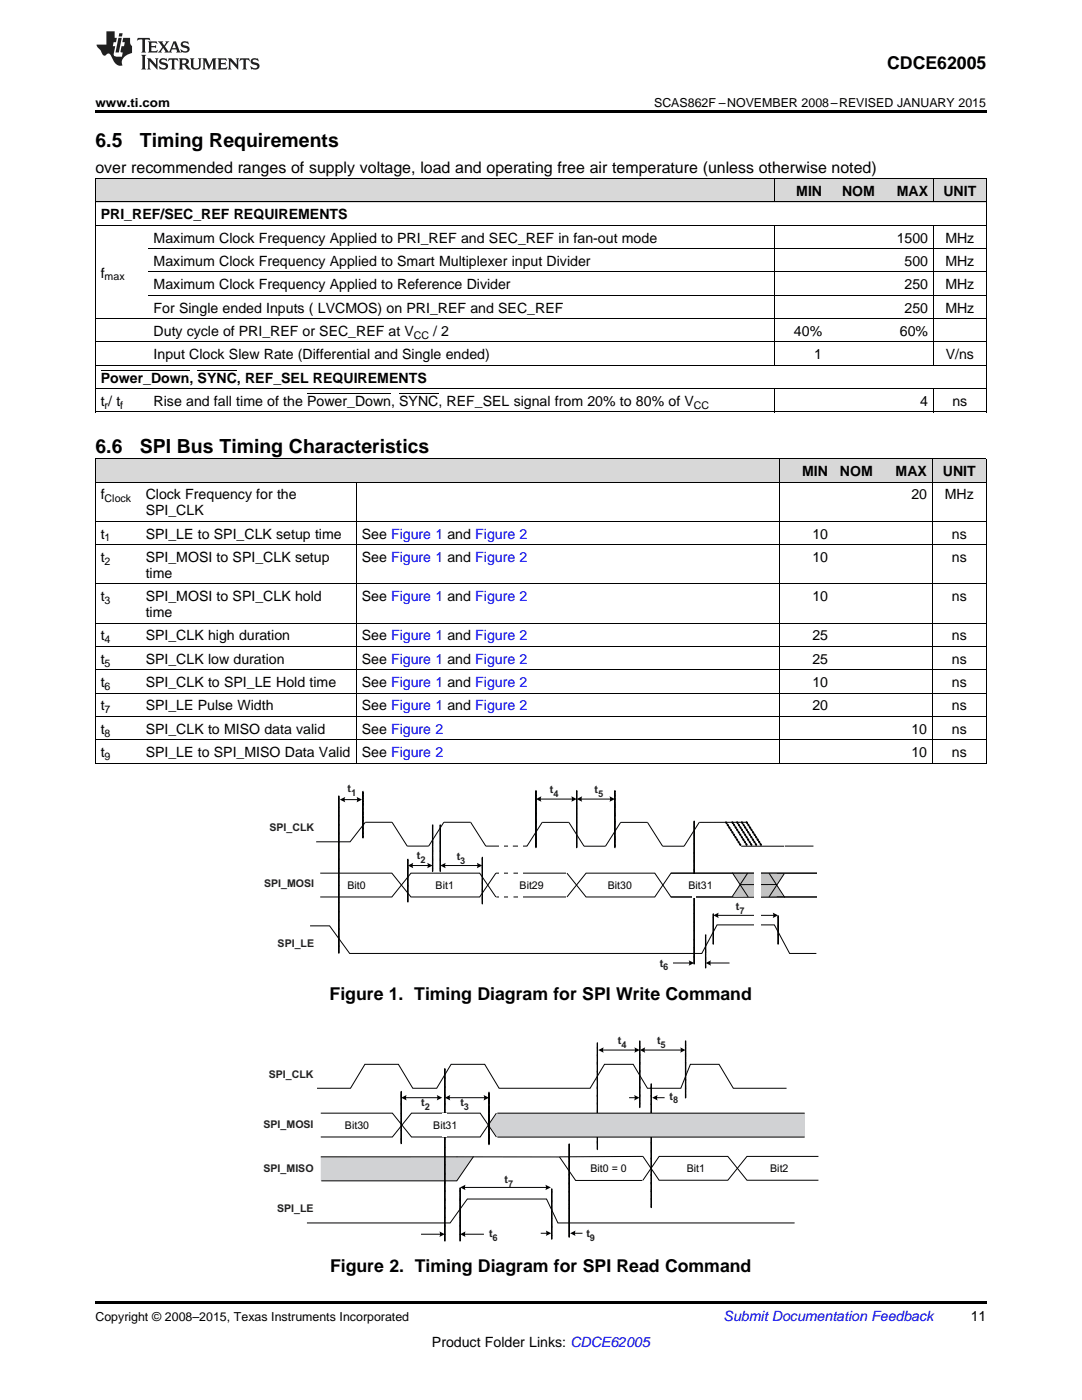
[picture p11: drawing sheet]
<svg xmlns="http://www.w3.org/2000/svg" width="216mm" height="279mm" viewBox="0 0 216 279" stroke-linecap="round" stroke-linejoin="round" font-family="sans-serif">
<defs><g id="words">
<g font-size="3.9">
<text x="19" y="29.3">6.5</text>
<text x="27.9" y="29.3">Timing Requirements</text>
<text x="19" y="90.3">6.6</text>
<text x="27.9" y="90.3">SPI Bus Timing Characteristics</text>
</g>
<g font-size="3.5">
<text x="177" y="13.8">CDCE62005</text>
<text x="65.8" y="199.6">Figure 1. Timing Diagram for SPI Write Command</text>
<text x="65.9" y="253.8">Figure 2. Timing Diagram for SPI Read Command</text>
</g>
<text font-size="3.2" x="19" y="34.4">over recommended ranges of supply voltage, load and operating free air temperature (unless otherwise noted)</text>
<g font-size="2.8">
<text x="158.9" y="39.1">MIN</text>
<text x="168" y="39.1">NOM</text>
<text x="178.9" y="39.1">MAX</text>
<text x="188.2" y="39.1">UNIT</text>
<text x="20.1" y="43.7">PRI_REF/SEC_REF REQUIREMENTS</text>
<text x="30.7" y="48.4">Maximum Clock Frequency Applied to PRI_REF and SEC_REF in fan-out mode</text>
<text x="30.7" y="53.1">Maximum Clock Frequency Applied to Smart Multiplexer input Divider</text>
<text x="178.9" y="48.4">1500</text>
<text x="180.5" y="53.1">500</text>
<text x="188.6" y="48.4">MHz</text>
<text x="188.6" y="53.1">MHz</text>
<text x="20.1" y="55.4">f</text>
<text x="30.7" y="57.7">Maximum Clock Frequency Applied to Reference Divider</text>
<text x="180.5" y="57.7">250</text>
<text x="188.6" y="57.7">MHz</text>
<text x="30.7" y="62.4">For Single ended Inputs ( LVCMOS) on PRI_REF and SEC_REF</text>
<text x="180.5" y="62.4">250</text>
<text x="188.6" y="62.4">MHz</text>
<text x="30.7" y="67">Duty cycle of PRI_REF or SEC_REF at V</text>
<text x="30.7" y="71.7">Input Clock Slew Rate (Differential and Single ended)</text>
<text x="86.4" y="67">/ 2</text>
<text x="158.4" y="67">40%</text>
<text x="162.5" y="71.7">1</text>
<text x="179.6" y="67">60%</text>
<text x="188.7" y="71.7">V/ns</text>
<text x="20.1" y="76.3">Power_Down, SYNC, REF_SEL REQUIREMENTS</text>
<text x="20.1" y="81">t / t</text>
<text x="30.7" y="81">Rise and fall time of the Power_Down, SYNC, REF_SEL signal from 20% to 80% of V</text>
<text x="183.6" y="81">4</text>
<text x="190" y="81">ns</text>
<text x="160.1" y="95">MIN</text>
<text x="167.6" y="95">NOM</text>
<text x="178.7" y="95">MAX</text>
<text x="188.1" y="95">UNIT</text>
<text x="20.1" y="99.7">f</text>
<text x="29.1" y="99.7">Clock Frequency for the</text>
<text x="181.9" y="99.7">20</text>
<text x="188.5" y="99.7">MHz</text>
<text x="20.1" y="107.5">t</text>
<text x="29.1" y="102.8">SPI_CLK</text>
<text x="29.1" y="107.5">SPI_LE to SPI_CLK setup time</text>
<text x="72.2" y="107.5">See Figure 1 and Figure 2</text>
<text x="162.1" y="107.5">10</text>
<text x="189.9" y="107.5">ns</text>
<text x="20.1" y="112.1">t</text>
<text x="29.1" y="112.1">SPI_MOSI to SPI_CLK setup</text>
<text x="72.2" y="112.1">See Figure 1 and Figure 2</text>
<text x="162.1" y="112.1">10</text>
<text x="189.9" y="112.1">ns</text>
<text x="20.1" y="120">t</text>
<text x="29.1" y="115.3">time</text>
<text x="29.1" y="120">SPI_MOSI to SPI_CLK hold</text>
<text x="72.2" y="120">See Figure 1 and Figure 2</text>
<text x="162.1" y="120">10</text>
<text x="189.9" y="120">ns</text>
<text x="29.1" y="123.2">time</text>
<text x="20.1" y="127.8">t</text>
<text x="29.1" y="127.8">SPI_CLK high duration</text>
<text x="72.2" y="127.8">See Figure 1 and Figure 2</text>
<text x="162.1" y="127.8">25</text>
<text x="189.9" y="127.8">ns</text>
<text x="20.1" y="132.5">t</text>
<text x="20.1" y="137.1">t</text>
<text x="29.1" y="132.5">SPI_CLK low duration</text>
<text x="29.1" y="137.1">SPI_CLK to SPI_LE Hold time</text>
<text x="72.2" y="132.5">See Figure 1 and Figure 2</text>
<text x="72.2" y="137.1">See Figure 1 and Figure 2</text>
<text x="162.1" y="132.5">25</text>
<text x="162.1" y="137.1">10</text>
<text x="189.9" y="132.5">ns</text>
<text x="189.9" y="137.1">ns</text>
<text x="20.1" y="141.8">t</text>
<text x="29.1" y="141.8">SPI_LE Pulse Width</text>
<text x="72.2" y="141.8">See Figure 1 and Figure 2</text>
<text x="162.1" y="141.8">20</text>
<text x="189.9" y="141.8">ns</text>
<text x="20.1" y="146.4">t</text>
<text x="29.1" y="146.4">SPI_CLK to MISO data valid</text>
<text x="72.2" y="146.4">See Figure 2</text>
<text x="181.9" y="146.4">10</text>
<text x="189.9" y="146.4">ns</text>
<text x="20.1" y="151.1">t</text>
<text x="29.1" y="151.1">SPI_LE to SPI_MISO Data Valid</text>
<text x="72.2" y="151.1">See Figure 2</text>
<text x="181.9" y="151.1">10</text>
<text x="189.9" y="151.1">ns</text>
<text x="193.7" y="263.6">11</text>
<text x="86.2" y="268.9">Product Folder Links: CDCE62005</text>
</g>
<text font-size="2.8" fill="#0000c8" x="144.4" y="263.6">Submit Documentation Feedback</text>
<g font-size="2.5">
<text x="19" y="21.4">www.ti.com</text>
<text x="130.5" y="21.4">SCAS862F –NOVEMBER 2008–REVISED JANUARY 2015</text>
<text x="19" y="263.6">Copyright © 2008–2015, Texas Instruments Incorporated</text>
</g>
<g font-size="2.1">
<text x="20.9" y="56">max</text>
<text x="82.6" y="67.6">CC</text>
<text x="20.9" y="81.6">r</text>
<text x="24" y="81.6">f</text>
<text x="138.5" y="81.6">CC</text>
<text x="20.9" y="100.2">Clock</text>
<text x="20.9" y="108.1">1</text>
<text x="20.9" y="112.7">2</text>
<text x="20.9" y="120.5">3</text>
<text x="20.9" y="128.4">4</text>
<text x="20.9" y="133">5</text>
<text x="20.9" y="137.7">6</text>
<text x="20.9" y="142.3">7</text>
<text x="20.9" y="147">8</text>
<text x="20.9" y="151.7">9</text>
</g>
<g font-size="2.1" fill="#231f20">
<text x="69.4" y="158.1">t</text>
<text x="109.7" y="158.4">t</text>
<text x="118.7" y="158.4">t</text>
<text x="53.8" y="165.9">SPI_CLK</text>
<text x="83.2" y="171.4">t</text>
<text x="91.1" y="171.6">t</text>
<text x="52.7" y="177">SPI_MOSI</text>
<text x="146.9" y="181.6">t</text>
<text x="55.4" y="188.9">SPI_LE</text>
<text x="131.6" y="192.9">t</text>
<text x="123.3" y="208.4">t</text>
<text x="131.1" y="208.4">t</text>
<text x="53.6" y="215.1">SPI_CLK</text>
<text x="84" y="220.7">t</text>
<text x="91.9" y="220.7">t</text>
<text x="133.6" y="219.5">t</text>
<text x="52.6" y="225.1">SPI_MOSI</text>
<text x="52.6" y="233.8">SPI_MISO</text>
<text x="100.7" y="236.1">t</text>
<text x="55.3" y="241.8">SPI_LE</text>
<text x="97.6" y="246.8">t</text>
<text x="117" y="246.8">t</text>
</g>
<g font-size="2.1" fill="#010202">
<text x="69.3" y="177.4">Bit0</text>
<text x="86.9" y="177.4">Bit1</text>
<text x="103.7" y="177.4">Bit29</text>
<text x="121.3" y="177.4">Bit30</text>
<text x="137.4" y="177.4">Bit31</text>
<text x="68.8" y="225.3">Bit30</text>
<text x="86.5" y="225.3">Bit31</text>
<text x="117.8" y="234">Bit0 = 0</text>
<text x="137" y="233.8">Bit1</text>
<text x="153.7" y="233.8">Bit2</text>
</g>
<g font-size="1.9" fill="#231f20">
<text x="70.1" y="158.8">1</text>
<text x="110.4" y="159.1">4</text>
<text x="119.4" y="159.1">5</text>
<text x="83.9" y="172.2">2</text>
<text x="91.8" y="172.4">3</text>
<text x="147.6" y="182.4">7</text>
<text x="132.3" y="193.6">6</text>
<text x="124" y="209.2">4</text>
<text x="131.8" y="209.2">5</text>
<text x="84.8" y="221.5">2</text>
<text x="92.6" y="221.5">3</text>
<text x="134.3" y="220.2">8</text>
<text x="101.4" y="236.8">7</text>
<text x="98.3" y="247.6">6</text>
<text x="117.7" y="247.6">9</text>
</g>
</g></defs>
<g fill="#d8d8d8">
<path d="M19 91.6h9v4.7h-9z"/>
<path d="M28 91.6h43.1v4.7h-43.1z"/>
<path d="M71.1 91.6h84.4v4.7h-84.4z"/>
<path d="M155.5 91.6h10.8v4.7h-10.8z"/>
<path d="M166.3 91.6h9v4.7h-9z"/>
<path d="M175.3 91.6h10.8v4.7h-10.8z"/>
<path d="M186.1 91.6h10.7v4.7h-10.7z"/>
<path d="M19 35.7h10.6v4.7h-10.6z"/>
<path d="M29.6 35.7h125v4.7h-125z"/>
<path d="M154.6 35.7h10.5v4.7h-10.5z"/>
<path d="M165.1 35.7h10.6v4.7h-10.6z"/>
<path d="M175.7 35.7h10.6v4.7h-10.6z"/>
<path d="M186.3 35.7h10.5v4.7h-10.5z"/>
</g>
<path d="M19 259.7h177.8v.5h-177.8z" fill="#000"/>
<path d="M119.2 229.3v.1zM119.2 229.1v.1zM119.2 228.9v.1zM119.2 228.7v.1zM119.2 228.5v.1zM119.2 228.3v.1zM119.2 228.1v.2zM119.2 227.9v.2zM119.2 227.7v.2zM119.2 227.6v.1zM119.2 227.4v.1zM119.2 227.2v.1zM119.2 227v.1zM119.2 226.8v.1zM119.2 226.6v.1zM119.2 226.4v.1zM119.2 226.2v.2zM119.2 226.1v.1zM119.2 225.8v.2zM119.2 225.6v.2zM119.2 225.5v.1zM119.2 225.3v.1zM119.2 225.1v.1zM119.2 224.9v.1zM119.2 224.7v.1zM119.2 224.5v.1zM119.2 224.3v.1zM119.2 224.1v.2zM119.2 223.9v.2zM119.2 223.7v.2zM119.2 223.6v.1zM119.2 223.4v.1zM119.2 223.2v.1zM119.2 223v.1zM119.2 222.8v.1zM119.2 222.6v.1zM119.2 222.4v.1zM119.2 222.2v.1zM119.2 222v.2zM119.2 221.9v.1zM119.2 221.6v.2zM119.2 221.4v.2zM119.2 221.1v.1zM119.2 220.9v.1zM119.2 220.7v.1zM119.2 220.5v.1zM119.2 220.3v.1zM119.2 220.1v.1zM119.2 219.9v.2zM119.2 219.7v.2zM119.2 219.4v.1zM119.2 219.2v.1zM119.2 219v.1zM119.2 218.8v.1zM119.2 218.6v.1zM119.2 218.4v.1zM119.2 218.2v.1zM119.2 218v.1zM119.2 217.7v.1zM119.2 217.5v.1zM119.2 217.3v.1zM119.2 217.1v.1zM119.2 216.9v.1zM119.2 216.7v.1zM119.2 216.5v.1zM119.2 216.3v.1zM119.2 216v.1zM119.2 215.8v.1zM119.2 215.6v.1zM119.2 215.4v.1zM119.2 215.2v.1zM119.2 215v.1zM119.2 214.8v.1zM119.2 214.6v.1zM119.2 214.3v.1zM119.2 214v.2zM119.2 213.8v.2zM119.2 213.7v.1zM119.2 213.5v.1zM119.2 213.3v.1zM119.2 213.1v.1zM119.2 212.9v.1zM119.2 212.5v.1zM119.2 212.3v.2zM119.2 212.1v.2zM119.2 212v.1zM119.2 211.7v.2zM119.2 211.6v.1zM119.2 211.4v.1zM119.2 211.2v.1zM119.2 210.8v.1zM119.2 210.6v.1zM119.2 210.4v.1zM119.2 210.2v.2zM119.2 210v.2zM119.2 209.8v.2zM119.2 209.6v.2zM119.2 209.5v.1zM119.2 209.3v.1zM119.2 209.1v.1zM119.2 208.9v.1zM119.2 208.7v.1zM119.2 208.5v.1zM119.2 208.3v.1zM119.2 208.1v.2z" fill="#010202"/>
<g fill="none" stroke="#010202" stroke-width=".2">
<path d="M119.2 219.6h.1M119.2 219.4v.1zM119.2 219.2v.1zM119.2 219v.1zM119.2 218.8v.1zM119.2 218.6v.1zM119.2 218.4v.1zM119.2 217.9h.1M119.2 217.7v.1zM119.2 217.5v.1zM119.2 217.3v.1zM119.2 217.1v.1z"/>
<path d="M119.2 216.9v.1zM119.2 216.2h.1M119.2 216v.1zM119.2 215.8v.1zM119.2 215.6v.1zM119.2 215.4v.1zM119.2 214.5h.1M119.2 214.3v.1zM119.2 214v.2zM119.2 213.8v.2zM119.2 213.7v.1zM119.2 212.8h.1"/>
<path d="M119.2 212.5v.1zM119.2 212.3v.2zM119.2 212.1v.2zM119.2 212v.1zM119.2 211.1h.1M119.2 210.8v.1zM119.2 210.6v.1zM119.2 210.4v.1zM119.2 210.2v.2zM119.2 209.3v.1zM119.2 209.1v.1zM119.2 208.9v.1z"/>
<path d="M119.2 208.7v.1zM119.2 208.5v.1zM119.2 219.9v.2zM119.2 219.7v.2zM119.2 218.2v.1zM119.2 218v.1zM119.2 216.7v.1zM119.2 216.5v.1zM119.2 216.3v.1zM119.2 215.2v.1zM119.2 215v.1zM119.2 214.8v.1z"/>
<path d="M119.2 214.6v.1zM119.2 213.5v.1zM119.2 213.3v.1zM119.2 213.1v.1zM119.2 212.9v.1zM119.2 211.7v.2zM119.2 211.6v.1zM119.2 211.4v.1zM119.2 211.2v.1zM119.2 210v.2zM119.2 209.8v.2zM119.2 209.6v.2z"/>
<path d="M119.2 209.5v.1zM119.2 208.3v.1zM119.2 208.1v.2zM119.2 229.3v.1zM119.2 228.3v.1zM119.2 228.1v.2zM119.2 227.9v.2zM119.2 227.6v.1zM119.2 226.6v.1zM119.2 226.4v.1zM119.2 226.2v.2zM119.2 226.1v.1z"/>
<path d="M119.2 224.9v.1zM119.2 224.5v.1zM119.2 224.3v.1zM119.2 224.1v.2zM119.2 223.6v.1zM119.2 223.4v.1zM119.2 222.6v.1zM119.2 222.4v.1zM119.2 222.2v.1zM119.2 221.9v.1zM119.2 221.4h.1M119.2 221.1v.1z"/>
<path d="M119.2 220.9v.1zM119.2 220.7v.1zM119.2 220.5v.1zM119.2 220.3v.1zM119.2 220.1v.1zM119.2 229.1v.1zM119.2 228.9v.1zM119.2 228.7v.1zM119.2 228.5v.1zM119.2 227.7v.2zM119.2 227.4v.1zM119.2 227.2v.1z"/>
<path d="M119.2 227v.1zM119.2 226.8v.1zM119.2 225.8v.2zM119.2 225.6v.2zM119.2 225.5v.1zM119.2 225.3v.1zM119.2 225.1v.1zM119.2 224.7v.1zM119.2 223.9v.2zM119.2 223.7v.2zM119.2 223.2v.1zM119.2 223v.1z"/>
<path d="M119.2 222.8v.1zM119.2 222v.2zM119.2 221.6v.2zM119.2 221.4v.2z"/>
</g>
<path d="M129.9 240.9v.1zM129.9 240.7l.1 .1zM129.9 240.5l.1 .1zM129.9 240.3v.1zM129.9 240.1v.2zM129.9 239.9v.2zM129.9 239.7v.2zM129.9 239.5v.2zM129.9 239.4v.1zM129.9 239.2l.1 .1zM129.9 239l.1 .1zM129.9 238.8v.1zM129.9 238.6v.1zM129.9 238.4v.1zM129.9 238.2v.1zM129.9 238v.2zM129.9 237.8v.2zM129.9 237.6l.1 .2zM129.9 237.4l.1 .2zM129.9 237.3l.1 .1zM129.9 237.1v.1zM129.9 236.9v.1zM129.9 236.7v.1zM129.9 236.5v.1zM129.9 236.3v.1zM129.9 236.1l.1 .1zM129.9 235.9l.1 .2zM129.9 235.7l.1 .2zM129.9 235.5v.2zM129.9 235.3v.2zM129.9 235.2v.1zM129.9 235v.1zM129.9 234.8v.1zM129.9 234.6v.1zM129.9 234.4l.1 .1zM129.9 234.2l.1 .1zM129.9 234v.1zM129.9 233.8v.2zM129.9 233.6v.2zM129.9 233.5v.1zM129.9 233.3v.1zM129.9 233.1v.1zM129.9 232.9v.1zM129.9 232.7l.1 .1zM129.9 232.5v.1zM129.9 232.3v.1zM129.9 232.1v.1zM129.9 231.9v.2zM129.9 231.8v.1zM129.9 231.6v.1zM129.9 231.4v.1zM129.9 231.2v.1zM129.9 231l.1 .1zM129.9 230.8v.1zM129.9 230.6v.1zM129.9 230.4v.1zM129.9 230.2v.1zM129.9 230v.1zM129.9 229.8v.2zM129.9 229.7v.1zM129.9 229.5v.1zM129.9 229.3v.1zM129.9 229.1v.1zM129.9 228.9v.1zM129.9 228.7v.1zM129.9 228.5v.1zM129.9 228.3v.1zM129.9 228.1v.2zM129.9 227.9v.2zM129.9 227.7v.2zM129.9 227.6v.1zM129.9 227.4v.1zM129.9 227.2v.1zM129.9 227v.1zM129.9 226.8v.1zM129.9 226.6l.1 .1zM129.9 226.4v.1zM129.9 226.2v.2zM129.9 226v.2zM129.9 225.8v.2zM129.9 225.6v.2zM129.9 225.5v.1zM129.9 225.3v.1zM129.9 225.1l.1 .1zM129.9 224.9l.1 .1zM129.9 224.7v.1zM129.9 224.5v.1zM129.9 224.3v.1zM129.9 224.1v.2zM129.9 223.9v.2zM129.9 223.7v.2zM129.9 223.5v.2zM129.9 223.4l.1 .1zM129.9 223.2l.1 .1zM129.9 223v.1zM129.9 222.8v.1zM129.9 222.6v.1zM129.9 222.4v.1zM129.9 222.2v.1zM129.9 222v.2zM129.9 221.8l.1 .2zM129.9 221.6l.1 .2zM129.9 221.4v.2zM129.9 221.3v.1zM129.9 221.1v.1zM129.9 220.9v.1zM129.9 220.7v.1zM129.9 220.5v.1zM129.9 220.3l.1 .1zM129.9 220.1l.1 .1zM129.9 219.9l.1 .2zM129.9 219.7v.2zM129.9 219.6v.1zM129.9 219.4v.1zM129.9 219.2v.1zM129.9 219v.1zM129.9 218.8v.1zM129.9 218.6l.1 .1zM129.9 218.4l.1 .1zM129.9 218.2v.1zM129.9 218v.1zM129.9 217.8v.2zM129.9 217.7v.1zM129.9 217.5v.1zM129.9 217.3v.1zM129.9 217.1l.1 .1zM129.9 216.9l.1 .1zM129.9 216.7l.1 .1zM129.9 216.5v.1zM129.9 216.3v.1z" fill="#010202"/>
<g fill="none" stroke="#010202" stroke-width=".2">
<path d="M129.9 218.8v.1zM129.9 217.3v.1zM129.9 217.1l.1 .1zM129.9 219.9l.1 .2zM129.9 219.7v.2zM129.9 219.6v.1zM129.9 219.4v.1zM129.9 219.2v.1zM129.9 219v.1zM129.9 218.6l.1 .1zM129.9 218.4l.1 .1zM129.9 218.2v.1z"/>
<path d="M129.9 218v.1zM129.9 217.8v.2zM129.9 217.7v.1zM129.9 217.5v.1zM129.9 216.9l.1 .1zM129.9 216.7l.1 .1zM129.9 216.5v.1zM129.9 216.3v.1zM129.9 237.8v.2zM129.9 236.3v.1zM129.9 236.1l.1 .1zM129.9 234.6v.1z"/>
<path d="M129.9 234.4l.1 .1zM129.9 233.1v.1zM129.9 232.9v.1zM129.9 231.6v.1zM129.9 231.4v.1zM129.9 231.2v.1zM129.9 229.8v.2zM129.9 229.7v.1zM129.9 228.1v.2zM129.9 226.4v.1zM129.9 220.7v.1zM129.9 220.5v.1z"/>
<path d="M129.9 239.9v.2zM129.9 239.7v.2zM129.9 239.5v.2zM129.9 239.4v.1zM129.9 239.2l.1 .1zM129.9 239l.1 .1zM129.9 238.8v.1zM129.9 238.6v.1zM129.9 238.4v.1zM129.9 238.2v.1zM129.9 238v.2zM129.9 237.6l.1 .2z"/>
<path d="M129.9 237.4l.1 .2zM129.9 237.3l.1 .1zM129.9 237.1v.1zM129.9 236.9v.1zM129.9 236.7v.1zM129.9 236.5v.1zM129.9 235.9l.1 .2zM129.9 235.7l.1 .2zM129.9 235.5v.2zM129.9 235.3v.2zM129.9 235.2v.1zM129.9 235v.1z"/>
<path d="M129.9 234.8v.1zM129.9 234.2l.1 .1zM129.9 234v.1zM129.9 233.8v.2zM129.9 233.6v.2zM129.9 233.5v.1zM129.9 233.3v.1zM129.9 232.7l.1 .1zM129.9 232.5v.1zM129.9 232.3v.1zM129.9 232.1v.1zM129.9 231.9v.2z"/>
<path d="M129.9 231.8v.1zM129.9 231l.1 .1zM129.9 230.8v.1zM129.9 230.6v.1zM129.9 230.4v.1zM129.9 230.2v.1zM129.9 230v.1zM129.9 229.5v.1zM129.9 229.3v.1zM129.9 229.1v.1zM129.9 228.9v.1zM129.9 228.7v.1z"/>
<path d="M129.9 228.5v.1zM129.9 228.3v.1zM129.9 227.9v.2zM129.9 227.7v.2zM129.9 227.6v.1zM129.9 227.4v.1zM129.9 227.2v.1zM129.9 227v.1zM129.9 226.8v.1zM129.9 226.6l.1 .1zM129.9 226.2v.2zM129.9 226v.2z"/>
<path d="M129.9 225.8v.2zM129.9 225.6v.2zM129.9 225.5v.1zM129.9 225.3v.1zM129.9 225.1l.1 .1zM129.9 224.9l.1 .1zM129.9 224.7v.1zM129.9 224.5v.1zM129.9 224.3v.1zM129.9 224.1v.2zM129.9 223.9v.2zM129.9 223.7v.2z"/>
<path d="M129.9 223.5v.2zM129.9 223.4l.1 .1zM129.9 223.2l.1 .1zM129.9 223v.1zM129.9 222.8v.1zM129.9 222.6v.1zM129.9 222.4v.1zM129.9 222.2v.1zM129.9 222v.2zM129.9 221.8l.1 .2zM129.9 221.6l.1 .2zM129.9 221.4v.2z"/>
<path d="M129.9 221.3v.1zM129.9 221.1v.1zM129.9 220.9v.1zM129.9 220.3l.1 .1zM129.9 220.1l.1 .1zM129.9 240.9v.1zM129.9 240.7l.1 .1zM129.9 240.5l.1 .1zM129.9 240.3v.1zM129.9 240.1v.2z"/>
</g>
<g fill="#d1d2d4">
<path d="M99.2 222.2v4.7l-1.7-2.4z"/>
<path d="M99.2 222.2h61.3v4.6h-61.3z" fill-rule="evenodd"/>
<path d="M64 230.9l30.4 .1-3.3 4.7h-27.1z" fill-rule="evenodd"/>
</g>
<path d="M64 222.2h14.3l3.8 4.7h13.7l3.3-4.7M64 226.9h14.3l3.8-4.7h13.7l3.3 4.7M64 230.9h27.2M94.5 230.8l-3.4 4.9h-27M99.2 222.2h61.4M99.2 226.9h61.4M128.3 235.5l3.2-4.7h13.7l3.8 4.7h14.3M163.3 230.8h-14.3l-3.8 4.7h-13.7l-3.2-4.7-16.7 .1 3.3 4.7h13.3M61.2 244.1h28.6l3.4-4.8h15.9l2.2 4.8h47.3" fill="none" stroke="#010202" stroke-width=".2"/>
<path d="M88.7 247.6l.1 .1zM88.8 247.3v.2zM88.7 247.2l.1 .1zM88.7 247l.1 .1zM88.7 246.8l.1 .1zM88.7 246.6l.1 .1zM88.7 246.4l.1 .1zM88.8 246.2v.1zM88.7 246.1h.1zM88.8 245.8v.2zM88.7 245.7l.1 .1zM88.7 245.5l.1 .1zM88.7 245.3l.1 .1zM88.7 245.1l.1 .1zM88.7 244.9l.1 .1zM88.7 244.7l.1 .1zM88.7 244.5l.1 .1zM88.8 244.3v.1zM88.7 244.2h.1zM88.8 243.9v.1zM88.7 243.8l.1 .1zM88.7 243.6l.1 .1zM88.7 243.4l.1 .1zM88.7 243.2l.1 .1zM88.7 243l.1 .1zM88.7 242.8l.1 .1zM88.7 242.6l.1 .1zM88.8 242.4v.1zM88.7 242.2l.1 .1zM88.7 242l.1 .1zM88.7 241.9l.1 .1zM88.7 241.7l.1 .1zM88.7 241.5l.1 .1zM88.7 241.3l.1 .1zM88.7 241.1l.1 .1zM88.7 240.9l.1 .1zM88.7 240.7l.1 .1zM88.8 240.5v.1zM88.7 240.3l.1 .1zM88.7 240.1l.1 .2zM88.7 240l.1 .1zM88.7 239.8l.1 .1zM88.7 239.5l.1 .2zM88.7 239.4l.1 .1zM88.7 239.2l.1 .1zM88.7 239l.1 .1zM88.7 238.8l.1 .1zM88.8 238.6v.1zM88.7 238.4l.1 .1zM88.7 238.2l.1 .1zM88.7 238l.1 .2zM88.7 237.9l.1 .1zM88.7 237.6l.1 .2zM88.8 237.4v.2zM88.7 237.3l.1 .1zM88.7 237.1l.1 .1zM88.7 236.9l.1 .1zM88.7 236.7l.1 .1zM88.7 236.5l.1 .1zM88.7 236.3l.1 .1zM88.7 236.1l.1 .1zM88.7 235.9l.1 .2zM88.7 235.8l.1 .1zM88.8 235.5v.2zM88.7 235.4l.1 .1zM88.7 235.2l.1 .1zM88.7 235l.1 .1zM88.7 234.8l.1 .1zM88.7 234.6l.1 .1zM88.7 234.4l.1 .1zM88.7 234.2l.1 .1zM88.7 234.1h.1zM88.7 233.9l.1 .1zM88.8 233.6v.2zM88.7 233.5l.1 .1zM88.7 233.3l.1 .1zM88.7 233.1l.1 .1zM88.7 232.9l.1 .1zM88.7 232.7l.1 .1zM88.7 232.5l.1 .1zM88.7 232.3l.1 .1zM88.7 232.2h.1zM88.7 232l.1 .1zM88.8 231.7v.2zM88.7 231.6l.1 .1zM88.7 231.4l.1 .1zM88.7 231.2l.1 .1zM88.7 231l.1 .1zM88.7 230.8l.1 .1zM88.7 230.6l.1 .1zM88.7 230.4l.1 .1zM88.7 230.3h.1zM88.7 230.1h.1zM88.7 229.8l.1 .2zM88.7 229.7l.1 .1zM88.7 229.5l.1 .1zM88.7 229.3l.1 .1zM88.7 229.1l.1 .1zM88.8 228.9v.1zM88.7 228.7l.1 .1zM88.7 228.5l.1 .1zM88.7 228.3l.1 .1zM88.7 228.2h.1zM88.7 227.9l.1 .2zM88.7 227.7l.1 .2zM88.7 227.6l.1 .1zM88.7 227.4l.1 .1zM88.7 227.2l.1 .1zM88.8 227v.1zM88.7 226.8l.1 .1zM88.7 226.6l.1 .1zM88.7 226.4l.1 .1zM88.7 226.2l.1 .2zM88.7 226.1l.1 .1zM88.7 225.8l.1 .2zM88.7 225.7l.1 .1zM88.7 225.5l.1 .1zM88.7 225.3l.1 .1zM88.8 225.1v.1zM88.7 224.9l.1 .1zM88.7 224.7l.1 .1zM88.7 224.5l.1 .1zM88.7 224.3l.1 .1zM88.7 224.1l.1 .2zM88.7 223.9l.1 .2zM88.7 223.7l.1 .2zM88.7 223.6l.1 .1zM88.7 223.4l.1 .1zM88.8 223.2v.1zM88.7 223l.1 .1zM88.7 222.8l.1 .1zM88.7 222.6l.1 .1zM88.7 222.4l.1 .1zM88.7 222.2l.1 .1zM88.7 222l.1 .2zM88.7 221.9l.1 .1zM88.8 221.6v.2zM88.7 221.5l.1 .1zM88.7 221.3l.1 .1zM88.7 221.1l.1 .1zM88.7 220.9l.1 .1zM88.7 220.7l.1 .1zM88.7 220.5l.1 .1zM88.7 220.3l.1 .1zM88.7 220.2h.1zM88.7 220l.1 .1zM88.7 219.8l.1 .1zM88.7 219.6l.1 .1zM88.7 219.4l.1 .1zM88.7 219.2l.1 .1zM88.7 219l.1 .1zM88.7 218.8l.1 .1zM88.7 218.6l.1 .1zM88.8 218.4v.1zM88.7 218.3h.1zM88.7 218.1h.1zM88.7 217.9l.1 .1zM88.7 217.7l.1 .1zM88.7 217.5l.1 .1zM88.7 217.3l.1 .1zM88.7 217.1l.1 .1zM88.7 216.9l.1 .1zM88.7 216.7l.1 .1zM88.7 216.5l.1 .1zM88.8 216.3v.1zM88.7 216.2h.1zM88.7 216h.1zM88.7 215.8l.1 .1zM88.7 215.6l.1 .1zM88.7 215.4l.1 .1zM88.7 215.2l.1 .1zM88.7 215l.1 .1zM88.7 214.8l.1 .1zM88.8 214.6v.1zM88.7 214.4l.1 .1zM88.7 214.3h.1zM88.7 214.1l.1 .1zM88.7 213.8l.1 .2zM88.7 213.7l.1 .1zM88.7 213.5l.1 .1zM88.7 213.3l.1 .1z" fill="#010202"/>
<g fill="none" stroke="#010202" stroke-width=".2">
<path d="M88.7 220l.1 .1zM88.7 219.8l.1 .1zM88.7 219.6l.1 .1zM88.7 219.4l.1 .1zM88.7 219l.1 .1zM88.7 218.8l.1 .1zM88.7 218.3h.1zM88.7 218.1h.1zM88.7 217.9l.1 .1zM88.7 217.7l.1 .1zM88.7 217.5l.1 .1zM88.7 217.3l.1 .1z"/>
<path d="M88.7 217.1l.1 .1zM88.7 216.7l.1 .1zM88.7 216.5l.1 .1zM88.7 216.2h.1zM88.7 216h.1zM88.7 215.8l.1 .1zM88.7 215.6l.1 .1zM88.7 215.4l.1 .1zM88.7 215.2l.1 .1zM88.7 215l.1 .1zM88.7 214.8l.1 .1zM88.7 214.4l.1 .1z"/>
<path d="M88.7 214.3h.1zM88.7 214.1l.1 .1zM88.7 213.7l.1 .1zM88.7 213.5l.1 .1zM88.7 213.3l.1 .1zM88.7 219.2l.1 .1zM88.7 218.6l.1 .1zM88.7 216.9l.1 .1zM88.7 213.8l.1 .2zM88.8 218.4v.1zM88.8 216.3v.1zM88.8 214.6v.1z"/>
<path d="M88.7 240l.1 .1zM88.7 239.8l.1 .1zM88.7 238.8l.1 .1zM88.7 238l.1 .2zM88.7 237.9l.1 .1zM88.7 236.9l.1 .1zM88.7 236.7l.1 .1zM88.7 236.1l.1 .1zM88.7 235.8l.1 .1zM88.7 235l.1 .1zM88.7 234.8l.1 .1zM88.7 234.2l.1 .1z"/>
<path d="M88.7 234.1h.1zM88.7 233.9l.1 .1zM88.7 233.3l.1 .1zM88.7 233.1l.1 .1zM88.7 232.9l.1 .1zM88.7 232.2h.1zM88.7 232l.1 .1zM88.7 231.4l.1 .1zM88.7 231.2l.1 .1zM88.7 231l.1 .1zM88.7 230.3h.1zM88.7 230.1h.1z"/>
<path d="M88.7 229.5l.1 .1zM88.7 229.3l.1 .1zM88.7 229.1l.1 .1zM88.7 228.3l.1 .1zM88.7 228.2h.1zM88.7 227.6l.1 .1zM88.7 227.4l.1 .1zM88.7 227.2l.1 .1zM88.7 226.4l.1 .1zM88.7 226.2l.1 .2zM88.7 226.1l.1 .1zM88.7 225.7l.1 .1z"/>
<path d="M88.7 225.5l.1 .1zM88.7 225.3l.1 .1zM88.7 224.5l.1 .1zM88.7 224.3l.1 .1zM88.7 224.1l.1 .2zM88.7 223.6l.1 .1zM88.7 223.4l.1 .1zM88.7 222.6l.1 .1zM88.7 222.4l.1 .1zM88.7 222.2l.1 .1zM88.7 221.5l.1 .1zM88.7 221.3l.1 .1z"/>
<path d="M88.7 221.1l.1 .1zM88.7 220.9l.1 .1zM88.7 220.7l.1 .1zM88.7 220.5l.1 .1zM88.7 220.2h.1zM88.7 239.5l.1 .2zM88.7 239.4l.1 .1zM88.7 239.2l.1 .1zM88.7 239l.1 .1zM88.7 238.4l.1 .1zM88.7 238.2l.1 .1zM88.7 237.6l.1 .2z"/>
<path d="M88.7 237.3l.1 .1zM88.7 237.1l.1 .1zM88.7 236.5l.1 .1zM88.7 236.3l.1 .1zM88.7 235.9l.1 .2zM88.7 235.4l.1 .1zM88.7 235.2l.1 .1zM88.7 234.6l.1 .1zM88.7 234.4l.1 .1zM88.7 233.5l.1 .1zM88.7 232.7l.1 .1zM88.7 232.5l.1 .1z"/>
<path d="M88.7 232.3l.1 .1zM88.7 231.6l.1 .1zM88.7 230.8l.1 .1zM88.7 230.6l.1 .1zM88.7 230.4l.1 .1zM88.7 229.8l.1 .2zM88.7 229.7l.1 .1zM88.7 228.7l.1 .1zM88.7 228.5l.1 .1zM88.7 227.9l.1 .2zM88.7 227.7l.1 .2zM88.7 226.8l.1 .1z"/>
<path d="M88.7 226.6l.1 .1zM88.7 225.8l.1 .2zM88.7 224.9l.1 .1zM88.7 224.7l.1 .1zM88.7 223.9l.1 .2zM88.7 223.7l.1 .2zM88.7 223l.1 .1zM88.7 222.8l.1 .1zM88.7 222l.1 .2zM88.7 221.9l.1 .1zM88.7 220.3l.1 .1zM88.8 238.6v.1z"/>
<path d="M88.8 237.4v.2zM88.8 235.5v.2zM88.8 233.6v.2zM88.8 231.7v.2zM88.8 228.9v.1zM88.8 227v.1zM88.8 225.1v.1zM88.8 223.2v.1zM88.8 221.6v.2zM88.7 247.6l.1 .1zM88.7 247.2l.1 .1zM88.7 246.8l.1 .1z"/>
<path d="M88.7 246.4l.1 .1zM88.7 246.1h.1zM88.7 245.7l.1 .1zM88.7 245.5l.1 .1zM88.7 245.3l.1 .1zM88.7 244.9l.1 .1zM88.7 244.5l.1 .1zM88.7 244.2h.1zM88.7 243.8l.1 .1zM88.7 243.6l.1 .1zM88.7 243.4l.1 .1zM88.7 243l.1 .1z"/>
<path d="M88.7 242.8l.1 .1zM88.7 242.6l.1 .1zM88.7 241.9l.1 .1zM88.7 241.7l.1 .1zM88.7 241.5l.1 .1zM88.7 240.9l.1 .1zM88.7 240.7l.1 .1zM88.7 247l.1 .1zM88.7 246.6l.1 .1zM88.7 245.1l.1 .1zM88.7 244.7l.1 .1zM88.7 243.2l.1 .1z"/>
<path d="M88.7 242.2l.1 .1zM88.7 242l.1 .1zM88.7 241.3l.1 .1zM88.7 241.1l.1 .1zM88.7 240.3l.1 .1zM88.7 240.1l.1 .2zM88.8 247.3v.2zM88.8 246.2v.1zM88.8 245.8v.2zM88.8 244.3v.1zM88.8 243.9v.1zM88.8 242.4v.1z"/>
<path d="M88.8 240.5v.1z"/>
</g>
<path d="M91.8 247.6v.1zM91.8 247.3v.2zM91.8 247.2v.1zM91.8 247v.1zM91.8 246.8v.1zM91.8 246.6v.1zM91.8 246.4v.1zM91.8 246.2v.1zM91.8 246v.1zM91.8 245.8v.2zM91.8 245.7v.1zM91.8 245.5v.1zM91.8 245.3v.1zM91.8 245.1v.1zM91.8 244.9v.1zM91.8 244.7v.1zM91.8 244.5v.1zM91.8 244.3v.1zM91.8 244.1v.1zM91.8 243.9v.1zM91.8 243.7v.2zM91.8 243.6v.1zM91.8 243.4v.1zM91.8 243.2v.1zM91.8 243v.1zM91.8 242.8v.1zM91.8 242.6v.1zM91.8 242.4v.1zM91.8 242.2v.1zM91.8 242v.1zM91.8 241.8v.2zM91.8 241.6v.2zM91.8 241.5v.1zM91.8 241.3v.1zM91.8 241.1v.1zM91.8 240.9v.1zM91.8 240.7v.1zM91.8 240.5v.1zM91.8 240.3v.1zM91.8 240.1v.2zM91.8 239.9v.2zM91.8 239.7v.2zM91.8 239.5v.2zM91.8 239.4v.1zM91.8 239.2v.1zM91.8 239v.1zM91.8 238.8v.1zM91.8 238.6v.1zM91.8 238.4v.1zM91.8 238.2v.1zM91.8 238v.2zM91.8 237.8v.2zM91.8 237.6v.2zM91.8 237.4v.2zM91.8 237.3v.1zM91.8 237.1v.1z" fill="#010202"/>
<g fill="none" stroke="#010202" stroke-width=".2">
<path d="M91.8 239.9v.2zM91.8 239.7v.2zM91.8 239.5v.2zM91.8 239.4v.1zM91.8 239.2v.1zM91.8 239v.1zM91.8 238.8v.1zM91.8 238.4v.1zM91.8 238.2v.1zM91.8 238v.2zM91.8 237.8v.2zM91.8 237.6v.2z"/>
<path d="M91.8 237.3v.1zM91.8 237.1v.1zM91.8 238.6v.1zM91.8 237.4v.2zM91.8 247.6v.1zM91.8 247.2v.1zM91.8 247v.1zM91.8 246.8v.1zM91.8 246.6v.1zM91.8 246.4v.1zM91.8 246v.1zM91.8 245.7v.1z"/>
<path d="M91.8 245.5v.1zM91.8 245.3v.1zM91.8 245.1v.1zM91.8 244.9v.1zM91.8 244.7v.1zM91.8 244.5v.1zM91.8 244.1v.1zM91.8 243.7v.2zM91.8 243.6v.1zM91.8 243.4v.1zM91.8 243.2v.1zM91.8 243v.1z"/>
<path d="M91.8 242.8v.1zM91.8 242.6v.1zM91.8 242.2v.1zM91.8 242v.1zM91.8 241.8v.2zM91.8 241.6v.2zM91.8 241.5v.1zM91.8 241.3v.1zM91.8 241.1v.1zM91.8 240.9v.1zM91.8 240.7v.1zM91.8 240.3v.1z"/>
<path d="M91.8 240.1v.2zM91.8 247.3v.2zM91.8 246.2v.1zM91.8 245.8v.2zM91.8 244.3v.1zM91.8 243.9v.1zM91.8 242.4v.1zM91.8 240.5v.1zM92.6 246.3h4"/>
</g>
<path d="M91.8 246.3l1.1-.5-.1 .5 .1 .6z" fill-rule="evenodd" fill="#010202"/>
<path d="M84 246.3h4" fill="none" stroke="#010202" stroke-width=".2"/>
<path d="M87.7 245.8l1.1 .5-1.1 .6 .1-.6z" fill-rule="evenodd" fill="#010202"/>
<path d="M92.6 237h16.5" fill="none" stroke="#010202" stroke-width=".2"/>
<g fill="#010202">
<path d="M91.8 237l1.1-.6-.1 .6 .1 .5z" fill-rule="evenodd"/>
<path d="M108.8 236.4l1.1 .6-1.1 .5 .1-.5z" fill-rule="evenodd"/>
</g>
<path d="M110.1 247.2v.1zM110.1 247v.1zM110.1 246.8v.1zM110.1 246.6v.1zM110.1 246.4v.1zM110.1 246.2v.1zM110.1 245.8v.2zM110.1 245.7v.1zM110.1 245.5v.1zM110.1 245.3v.1zM110.1 245.1v.1zM110.1 244.9v.1zM110.1 244.7v.1zM110.1 244.5v.1zM110.1 244.3v.1zM110.1 243.9v.1zM110.1 243.8v.1zM110.1 243.6v.1zM110.1 243.4v.1zM110.1 243.2v.1zM110.1 243v.1zM110.1 242.8v.1zM110.1 242.6v.1zM110.1 242.4v.1zM110.1 242.2v.1zM110.1 242.1v.1zM110.1 241.9v.1zM110.1 241.7v.1zM110.1 241.5v.1zM110.1 241.3v.1zM110.1 241.1v.1zM110.1 240.9v.1zM110.1 240.7v.1zM110.1 240.5v.1zM110.1 240.3v.1zM110.1 240.1v.2zM110.1 240v.1zM110.1 239.8v.1zM110.1 239.6v.1zM110.1 239.4v.1zM110.1 239.2v.1zM110.1 239v.1zM110.1 238.8v.1zM110.1 238.6v.1zM110.1 238.4v.1zM110.1 238.2v.1zM110.1 238v.2zM110.1 237.9v.1zM110.1 237.7v.1zM110.1 237.4v.2zM110.1 237.3v.1z" fill="#010202"/>
<g fill="none" stroke="#010202" stroke-width=".2">
<path d="M110.1 240v.1zM110.1 239.8v.1zM110.1 239.6v.1zM110.1 239v.1zM110.1 238.8v.1zM110.1 238.6v.1zM110.1 238.4v.1zM110.1 238.2v.1zM110.1 238v.2zM110.1 237.9v.1zM110.1 237.7v.1zM110.1 239.2v.1z"/>
<path d="M110.1 239.4v.1zM110.1 237.4v.2zM110.1 237.3v.1zM110.1 247.2v.1zM110.1 246.8v.1zM110.1 246.6v.1zM110.1 246.4v.1zM110.1 246.1h.1M110.1 245.7v.1zM110.1 245.5v.1zM110.1 245.3v.1zM110.1 245.1v.1z"/>
<path d="M110.1 244.9v.1zM110.1 244.5v.1zM110.1 244.2h.1M110.1 243.8v.1zM110.1 243.6v.1zM110.1 243.4v.1zM110.1 243.2v.1zM110.1 242.8v.1zM110.1 242.6v.1zM110.1 242.1v.1zM110.1 241.9v.1zM110.1 241.7v.1z"/>
<path d="M110.1 241.5v.1zM110.1 241.3v.1zM110.1 240.9v.1zM110.1 240.7v.1zM110.1 240.3v.1zM110.1 240.1v.2zM110.1 247v.1zM110.1 242.2v.1zM110.1 241.1v.1zM110.1 246.2v.1zM110.1 245.8v.2zM110.1 244.7v.1z"/>
<path d="M110.1 244.3v.1zM110.1 243.9v.1zM110.1 243v.1zM110.1 242.4v.1zM110.1 240.5v.1z"/>
</g>
<path d="M113.5 246.8l.1 .1zM113.5 246.6l.1 .1zM113.5 246.4l.1 .1zM113.6 246.2v.1zM113.5 246.1h.1zM113.6 245.8v.2zM113.5 245.7l.1 .1zM113.5 245.5l.1 .1zM113.5 245.3l.1 .1zM113.5 245.1l.1 .1zM113.5 244.9l.1 .1zM113.6 244.7v.1zM113.5 244.5l.1 .1zM113.6 244.3v.1zM113.5 244.2h.1zM113.6 243.9v.1zM113.5 243.8l.1 .1zM113.5 243.6l.1 .1zM113.5 243.4l.1 .1zM113.5 243.2l.1 .1zM113.6 243v.1zM113.5 242.8l.1 .1zM113.5 242.6l.1 .1zM113.6 242.4v.1zM113.6 242.2v.1zM113.5 242.1h.1zM113.5 241.9l.1 .1zM113.5 241.7l.1 .1zM113.5 241.5l.1 .1zM113.5 241.3l.1 .1zM113.6 241.1v.1zM113.5 240.9l.1 .1zM113.5 240.7l.1 .1zM113.6 240.5v.1zM113.5 240.3l.1 .1zM113.5 240.1l.1 .2zM113.5 240l.1 .1zM113.5 239.8l.1 .1zM113.5 239.6l.1 .1zM113.6 239.4v.1zM113.6 239.2v.1zM113.5 239l.1 .1zM113.5 238.8l.1 .1zM113.5 238.6l.1 .1zM113.5 238.4l.1 .1zM113.5 238.2l.1 .1zM113.5 238l.1 .2zM113.5 237.9l.1 .1zM113.5 237.7l.1 .1zM113.6 237.4v.2zM113.6 237.3v.1zM113.5 237.1l.1 .1zM113.5 236.9l.1 .1zM113.5 236.7l.1 .1zM113.5 236.5l.1 .1zM113.6 236.3v.1zM113.5 236.1l.1 .1zM113.5 236l.1 .1zM113.5 235.8l.1 .1zM113.6 235.5v.2zM113.6 235.3v.2zM113.5 235.2l.1 .1zM113.5 235l.1 .1zM113.5 234.8l.1 .1zM113.6 234.6v.1zM113.6 234.4v.1zM113.6 234.2v.1zM113.5 234.1h.1zM113.5 233.9l.1 .1zM113.6 233.6v.2zM113.5 233.5l.1 .1zM113.5 233.3l.1 .1zM113.5 233.1l.1 .1zM113.5 232.9l.1 .1zM113.5 232.7l.1 .1zM113.6 232.5v.1zM113.6 232.3v.1zM113.5 232.2h.1zM113.5 232l.1 .1zM113.5 231.8l.1 .1zM113.6 231.6v.1zM113.5 231.4l.1 .1zM113.5 231.2l.1 .1zM113.5 231l.1 .1zM113.6 230.8v.1zM113.6 230.6v.1zM113.5 230.4l.1 .1zM113.5 230.3h.1zM113.5 230.1h.1zM113.6 229.8v.2zM113.6 229.7v.1zM113.5 229.5l.1 .1zM113.5 229.3l.1 .1zM113.5 229.1l.1 .1zM113.6 228.9v.1zM113.6 228.7v.1zM113.5 228.5l.1 .1zM113.5 228.3l.1 .1z" fill="#010202"/>
<g fill="none" stroke="#010202" stroke-width=".2">
<path d="M113.5 240l.1 .1zM113.5 239.8l.1 .1zM113.5 239.6l.1 .1zM113.5 239l.1 .1zM113.5 238.8l.1 .1zM113.5 238.6l.1 .1zM113.5 238.4l.1 .1zM113.5 238.2l.1 .1zM113.5 238l.1 .2zM113.5 237.9l.1 .1zM113.5 237.7l.1 .1zM113.5 237.1l.1 .1z"/>
<path d="M113.5 236.9l.1 .1zM113.5 236.7l.1 .1zM113.5 236.5l.1 .1zM113.5 236.1l.1 .1zM113.5 236l.1 .1zM113.5 235.8l.1 .1zM113.5 235.2l.1 .1zM113.5 235l.1 .1zM113.5 234.8l.1 .1zM113.5 234.1h.1zM113.5 233.9l.1 .1zM113.5 233.5l.1 .1z"/>
<path d="M113.5 233.3l.1 .1zM113.5 233.1l.1 .1zM113.5 232.9l.1 .1zM113.5 232.7l.1 .1zM113.5 232.2h.1zM113.5 232l.1 .1zM113.5 231.8l.1 .1zM113.5 231.4l.1 .1zM113.5 231.2l.1 .1zM113.5 231l.1 .1zM113.5 230.4l.1 .1zM113.5 230.3h.1z"/>
<path d="M113.5 230.1h.1zM113.5 229.5l.1 .1zM113.5 229.3l.1 .1zM113.5 229.1l.1 .1zM113.5 228.5l.1 .1zM113.5 228.3l.1 .1zM113.6 239.2v.1zM113.6 236.3v.1zM113.6 234.6v.1zM113.6 234.4v.1zM113.6 231.6v.1zM113.6 229.8v.2z"/>
<path d="M113.6 229.7v.1zM113.6 239.4v.1zM113.6 237.4v.2zM113.6 237.3v.1zM113.6 235.5v.2zM113.6 235.3v.2zM113.6 234.2v.1zM113.6 233.6v.2zM113.6 232.5v.1zM113.6 232.3v.1zM113.6 230.8v.1zM113.6 230.6v.1z"/>
<path d="M113.6 228.9v.1zM113.6 228.7v.1zM113.5 246.8l.1 .1zM113.5 246.6l.1 .1zM113.5 246.4l.1 .1zM113.5 246.1h.1zM113.5 245.7l.1 .1zM113.5 245.5l.1 .1zM113.5 245.3l.1 .1zM113.5 245.1l.1 .1zM113.5 244.9l.1 .1zM113.5 244.5l.1 .1z"/>
<path d="M113.5 244.2h.1zM113.5 243.8l.1 .1zM113.5 243.6l.1 .1zM113.5 243.4l.1 .1zM113.5 243.2l.1 .1zM113.5 242.8l.1 .1zM113.5 242.6l.1 .1zM113.5 242.1h.1zM113.5 241.9l.1 .1zM113.5 241.7l.1 .1zM113.5 241.5l.1 .1zM113.5 241.3l.1 .1z"/>
<path d="M113.5 240.9l.1 .1zM113.5 240.7l.1 .1zM113.5 240.3l.1 .1zM113.5 240.1l.1 .2zM113.6 242.2v.1zM113.6 241.1v.1zM113.6 246.2v.1zM113.6 245.8v.2zM113.6 244.7v.1zM113.6 244.3v.1zM113.6 243.9v.1zM113.6 243v.1z"/>
<path d="M113.6 242.4v.1zM113.6 240.5v.1z"/>
</g>
<path d="M80 228.1l.1 .1zM80 227.9l.1 .2zM80 227.7l.1 .2zM80 227.6l.1 .1zM80 227.4l.1 .1zM80 227.2l.1 .1zM80.1 227l-.1 .1zM80 226.8l.1 .1zM80 226.6l.1 .1zM80 226.4l.1 .1zM80 226.2l.1 .2zM80 226l.1 .2zM80 225.8l.1 .2zM80 225.6l.1 .2zM80 225.5l.1 .1zM80 225.3l.1 .1zM80.1 225.1l-.1 .1zM80 224.9l.1 .1zM80 224.7l.1 .1zM80 224.5l.1 .1zM80 224.3l.1 .1zM80 224.1l.1 .2zM80 223.9l.1 .2zM80 223.8l.1 .1zM80 223.6l.1 .1zM80 223.4l.1 .1zM80.1 223.2l-.1 .1zM80 223l.1 .1zM80 222.8l.1 .1zM80 222.6l.1 .1zM80 222.4l.1 .1zM80 222.2l.1 .1zM80.1 222l-.1 .2zM80 221.9l.1 .1zM80.1 221.6l-.1 .2zM80 221.5l.1 .1zM80 221.3l.1 .1zM80 221.1l.1 .1zM80 220.9l.1 .1zM80 220.7l.1 .1zM80 220.5l.1 .1zM80 220.3l.1 .1zM80 220.1l.1 .1zM80 219.9l.1 .2zM80 219.8l.1 .1zM80 219.6l.1 .1zM80 219.4l.1 .1zM80 219.2l.1 .1zM80 219l.1 .1zM80 218.8l.1 .1zM80 218.6l.1 .1zM80 218.4l.1 .1zM80 218.2l.1 .1zM80 218l.1 .1zM80 217.8l.1 .2z" fill="#010202"/>
<g fill="none" stroke="#010202" stroke-width=".2">
<path d="M80 219.9l.1 .2zM80 219.8l.1 .1zM80 219.6l.1 .1zM80 219.4l.1 .1zM80 219.2l.1 .1zM80 219l.1 .1zM80 218.8l.1 .1zM80 218.6l.1 .1zM80 218.4l.1 .1zM80 218.2l.1 .1zM80 218l.1 .1zM80 217.8l.1 .2z"/>
<path d="M80 228.1l.1 .1zM80 227.9l.1 .2zM80 227.7l.1 .2zM80 227.6l.1 .1zM80 227.4l.1 .1zM80 227.2l.1 .1zM80 226.8l.1 .1zM80 226.6l.1 .1zM80 226.4l.1 .1zM80 226.2l.1 .2zM80 226l.1 .2zM80 225.8l.1 .2z"/>
<path d="M80 225.6l.1 .2zM80 225.5l.1 .1zM80 225.3l.1 .1zM80 224.9l.1 .1zM80 224.7l.1 .1zM80 224.5l.1 .1zM80 224.3l.1 .1zM80 224.1l.1 .2zM80 223.9l.1 .2zM80 223.8l.1 .1zM80 223.6l.1 .1zM80 223.4l.1 .1z"/>
<path d="M80 223l.1 .1zM80 222.8l.1 .1zM80 222.6l.1 .1zM80 222.4l.1 .1zM80 222.2l.1 .1zM80 221.9l.1 .1zM80 221.5l.1 .1zM80 221.3l.1 .1zM80 221.1l.1 .1zM80 220.9l.1 .1zM80 220.7l.1 .1zM80 220.5l.1 .1z"/>
<path d="M80 220.3l.1 .1zM80 220.1l.1 .1zM80.1 227l-.1 .1zM80.1 225.1l-.1 .1zM80.1 223.2l-.1 .1zM80.1 222l-.1 .2zM80.1 221.6l-.1 .2z"/>
</g>
<path d="M97.6 228.3v.1zM97.6 228.1v.2zM97.6 227.9v.2zM97.6 227.7v.2zM97.6 227.6v.1zM97.6 227.4v.1zM97.6 227.2v.1zM97.6 227v.1zM97.6 226.8v.1zM97.6 226.6v.1zM97.6 226.4v.1zM97.6 226.2v.2zM97.6 226.1v.1zM97.6 225.8v.2zM97.6 225.6v.2zM97.6 225.5v.1zM97.6 225.3v.1zM97.6 225.1v.1zM97.6 224.9v.1zM97.6 224.7v.1zM97.6 224.5v.1zM97.6 224.3v.1zM97.6 224.1v.2zM97.6 223.9v.2zM97.6 223.7v.2zM97.6 223.6v.1zM97.6 223.4v.1zM97.6 223.2v.1zM97.6 223v.1zM97.6 222.8v.1zM97.6 222.6v.1zM97.6 222.4v.1zM97.6 222.2v.1zM97.6 222v.2zM97.6 221.9v.1zM97.6 221.6v.2zM97.6 221.4v.2zM97.6 221.1v.1zM97.6 220.9v.1zM97.6 220.7v.1zM97.6 220.5v.1zM97.6 220.3v.1zM97.6 220.1v.1zM97.6 219.9v.2zM97.6 219.7v.2zM97.6 219.4v.1zM97.6 219.2v.1zM97.6 219v.1zM97.6 218.8v.1zM97.6 218.6v.1zM97.6 218.4v.1zM97.6 218.2v.1zM97.6 218v.1z" fill="#010202"/>
<g fill="none" stroke="#010202" stroke-width=".2">
<path d="M80.9 219.1h6.5M97.6 219.6h.1M97.6 219.4v.1zM97.6 219v.1zM97.6 218.8v.1zM97.6 218.6v.1zM97.6 218.4v.1zM97.6 219.9v.2zM97.6 219.7v.2zM97.6 219.2v.1zM97.6 218.2v.1zM97.6 218v.1z"/>
<path d="M97.6 228.3v.1zM97.6 228.1v.2zM97.6 227.9v.2zM97.6 227.6v.1zM97.6 226.6v.1zM97.6 226.4v.1zM97.6 226.2v.2zM97.6 226.1v.1zM97.6 224.9v.1zM97.6 224.5v.1zM97.6 224.3v.1zM97.6 224.1v.2z"/>
<path d="M97.6 223.6v.1zM97.6 223.4v.1zM97.6 222.6v.1zM97.6 222.4v.1zM97.6 222.2v.1zM97.6 221.9v.1zM97.6 221.4h.1M97.6 221.1v.1zM97.6 220.9v.1zM97.6 220.7v.1zM97.6 220.5v.1zM97.6 220.3v.1z"/>
<path d="M97.6 220.1v.1zM97.6 227.7v.2zM97.6 227.4v.1zM97.6 227.2v.1zM97.6 227v.1zM97.6 226.8v.1zM97.6 225.8v.2zM97.6 225.6v.2zM97.6 225.5v.1zM97.6 225.3v.1zM97.6 225.1v.1zM97.6 224.7v.1z"/>
<path d="M97.6 223.9v.2zM97.6 223.7v.2zM97.6 223.2v.1zM97.6 223v.1zM97.6 222.8v.1zM97.6 222v.2zM97.6 221.6v.2zM97.6 221.4v.2z"/>
</g>
<g fill="#010202">
<path d="M80.1 219.1l1-.6-.1 .6 .1 .5z" fill-rule="evenodd"/>
<path d="M87.2 218.5l1 .6-1 .5 .1-.5z" fill-rule="evenodd"/>
</g>
<path d="M89.6 219.1h7.2" fill="none" stroke="#010202" stroke-width=".2"/>
<g fill="#010202">
<path d="M88.8 219.1l1-.6-.1 .6 .1 .5z" fill-rule="evenodd"/>
<path d="M96.5 218.5l1.1 .6-1.1 .5 .1-.5z" fill-rule="evenodd"/>
</g>
<path d="M127.6 220.9l.1 .1zM127.6 220.7l.1 .1zM127.6 220.5l.1 .1zM127.6 220.2h.1zM127.6 220l.1 .1zM127.6 219.4l.1 .1zM127.6 219.2l.1 .1zM127.6 219l.1 .1zM127.6 218.8l.1 .1zM127.6 218.6l.1 .1zM127.6 218.4l.1 .1zM127.6 218.3h.1zM127.6 217.7l.1 .1zM127.6 217.5l.1 .1zM127.6 217.3l.1 .1zM127.6 217.1l.1 .1zM127.6 216.9l.1 .1zM127.6 216.7l.1 .1zM127.6 216l.1 .1zM127.6 215.8l.1 .1zM127.6 215.6l.1 .1zM127.6 215.4l.1 .1zM127.6 215.2l.1 .1zM127.7 214.6v.1zM127.6 214.3l.1 .1zM127.6 214.1l.1 .1zM127.6 213.8l.1 .2zM127.6 213.7l.1 .1zM127.6 213.5l.1 .1zM127.6 212.5l.1 .1zM127.6 212.3l.1 .2zM127.6 212.2l.1 .1zM127.6 212l.1 .1zM127.6 210.8l.1 .1zM127.6 210.6l.1 .1zM127.6 210.4l.1 .1zM127.6 210.2l.1 .2zM127.6 209.1l.1 .1zM127.6 208.9l.1 .1zM127.6 208.7l.1 .1zM127.6 208.5l.1 .1z" fill="#010202"/>
<g fill="none" stroke="#010202" stroke-width=".2">
<path d="M120.2 209.6h6.7M127.6 220l.1 .1zM127.6 219.8h.1M127.6 219.6h.1M127.6 219.4l.1 .1zM127.6 219.2l.1 .1zM127.6 219l.1 .1zM127.6 218.8l.1 .1zM127.6 218.6l.1 .1zM127.6 218.4l.1 .1zM127.6 218.3h.1zM127.6 218.1h.1"/>
<path d="M127.6 217.9h.1M127.6 217.7l.1 .1zM127.6 217.5l.1 .1zM127.6 217.3l.1 .1zM127.6 217.1l.1 .1zM127.6 216.9l.1 .1zM127.6 216.7l.1 .1zM127.6 216.6h.1M127.6 216.4h.1M127.6 216.2h.1M127.6 216l.1 .1zM127.6 215.8l.1 .1z"/>
<path d="M127.6 215.6l.1 .1zM127.6 215.4l.1 .1zM127.6 215.2l.1 .1zM127.6 215.1h.1M127.6 214.9h.1M127.6 214.5h.1M127.6 214.3l.1 .1zM127.6 214.1l.1 .1zM127.6 213.7l.1 .1zM127.6 213.5l.1 .1zM127.6 213.4h.1M127.6 213.2h.1"/>
<path d="M127.6 213h.1M127.6 212.8h.1M127.6 212.5l.1 .1zM127.6 212.3l.1 .2zM127.6 212.2l.1 .1zM127.6 212l.1 .1zM127.6 211.9h.1M127.6 211.7h.1M127.6 211.5h.1M127.6 211.3h.1M127.6 211.1h.1M127.6 210.8l.1 .1z"/>
<path d="M127.6 210.6l.1 .1zM127.6 210.4l.1 .1zM127.6 210.2l.1 .2zM127.6 210.1h.1M127.6 209.9h.1M127.6 209.8h.1M127.6 209.6h.1M127.6 209.4h.1M127.6 209.1l.1 .1zM127.6 208.9l.1 .1zM127.6 208.7l.1 .1zM127.6 208.5l.1 .1z"/>
<path d="M127.6 208.4h.1M127.6 208.2h.1M127.6 208h.1M127.6 207.8h.1M127.6 213.8l.1 .2zM127.7 214.6v.1zM127.6 220.9l.1 .1zM127.6 220.7l.1 .1zM127.6 220.5l.1 .1zM127.6 220.4h.1M127.6 220.2h.1z"/>
</g>
<g fill="#010202">
<path d="M119.4 209.6l1-.6-.1 .6 .1 .5z" fill-rule="evenodd"/>
<path d="M126.6 209l1.1 .6-1.1 .5 .1-.5z" fill-rule="evenodd"/>
</g>
<path d="M128.5 209.6h7.5" fill="none" stroke="#010202" stroke-width=".2"/>
<g fill="#010202">
<path d="M127.7 209.6l1-.6-.1 .6 .1 .5z" fill-rule="evenodd"/>
<path d="M135.7 209l1.1 .6-1.1 .5 .1-.5z" fill-rule="evenodd"/>
</g>
<path d="M114.6 246.1h1.6" fill="none" stroke="#010202" stroke-width=".2"/>
<path d="M113.8 246.1l1-.5-.1 .5 .1 .6z" fill-rule="evenodd" fill="#010202"/>
<path d="M107.9 246.1h1.3" fill="none" stroke="#010202" stroke-width=".2"/>
<path d="M108.9 245.6l1.1 .5-1.1 .6 .2-.6z" fill-rule="evenodd" fill="#010202"/>
<path d="M63.3 217.2h6.6l2.9-4.8h6.7l2.9 4.8h4.7l2.9-4.8h6.7l2.9 4.8h18.1l2.9-4.8h5.7l2.9 4.8h6.6l2-4.8h5.7l2.8 4.8h10.6" fill="none" stroke="#010202" stroke-width=".2"/>
<path d="M136.8 219v.1zM136.8 218.8v.1zM136.8 218.6v.1zM136.8 218.4v.1zM136.8 218.2v.1zM136.8 218v.1zM136.8 217.8v.2zM136.8 217.7v.1zM136.8 217.5v.1zM136.8 217.3v.1zM136.8 217.1v.1zM136.8 216.9v.1zM136.8 216.7v.1zM136.8 216.5v.1zM136.8 216.3v.1zM136.8 216.1v.2zM136.8 215.9v.2zM136.8 215.8v.1zM136.8 215.6v.1zM136.8 215.4v.1zM136.8 215.2v.1zM136.8 215v.1zM136.8 214.8v.1zM136.8 214.6v.1zM136.8 214.4v.2zM136.8 214.2v.2zM136.8 214v.2zM136.8 213.8v.2zM136.8 213.7v.1zM136.8 213.5v.1zM136.8 213.3v.1zM136.8 213.1v.1zM136.8 212.9v.1zM136.8 212.7v.1zM136.8 212.5v.1zM136.8 212.3v.2zM136.8 212.1v.2zM136.8 212v.1zM136.8 211.7v.2zM136.8 211.6v.1zM136.8 211.4v.1zM136.8 211.2v.1zM136.8 211v.1zM136.8 210.8v.1zM136.8 210.6v.1zM136.8 210.4v.1zM136.8 210.2v.2zM136.8 210.1v.1zM136.8 209.9v.1zM136.8 209.7v.1zM136.8 209.5v.1zM136.8 209.3v.1zM136.8 209.1v.1zM136.8 208.9v.1zM136.8 208.7v.1zM136.8 208.5v.1zM136.8 208.3v.1zM136.8 208.1v.2zM136.8 208v.1zM136.8 207.8v.1z" fill="#010202"/>
<g fill="none" stroke="#010202" stroke-width=".2">
<path d="M130.9 219.1h1.7M136.8 219v.1zM136.8 218.8v.1zM136.8 218.6v.1zM136.8 218.4v.1zM136.8 218.2v.1zM136.8 218v.1zM136.8 217.8v.2zM136.8 217.7v.1zM136.8 217.5v.1zM136.8 217.3v.1zM136.8 217.1v.1z"/>
<path d="M136.8 216.9v.1zM136.8 216.7v.1zM136.8 216.5v.1zM136.8 216.3v.1zM136.8 216.1v.2zM136.8 215.9v.2zM136.8 215.8v.1zM136.8 215.6v.1zM136.8 215.4v.1zM136.8 215.2v.1zM136.8 215v.1zM136.8 214.8v.1z"/>
<path d="M136.8 214.6v.1zM136.8 214.4v.2zM136.8 214.2v.2zM136.8 214v.2zM136.8 213.8v.2zM136.8 213.7v.1zM136.8 213.5v.1zM136.8 213.3v.1zM136.8 213.1v.1zM136.8 212.9v.1zM136.8 212.7v.1zM136.8 212.5v.1z"/>
<path d="M136.8 212.3v.2zM136.8 212.1v.2zM136.8 212v.1zM136.8 211.6v.1zM136.8 211.4v.1zM136.8 211.2v.1zM136.8 211v.1zM136.8 210.8v.1zM136.8 210.6v.1zM136.8 210.4v.1zM136.8 210.2v.2zM136.8 210.1v.1z"/>
<path d="M136.8 209.9v.1zM136.8 209.7v.1zM136.8 209.5v.1zM136.8 209.3v.1zM136.8 209.1v.1zM136.8 208.9v.1zM136.8 208.7v.1zM136.8 208.5v.1zM136.8 208.3v.1zM136.8 208.1v.2zM136.8 208v.1zM136.8 207.8v.1z"/>
<path d="M136.8 211.7v.2zM91.1 230.9h20.5"/>
</g>
<path d="M130.1 219.1l1.1-.6-.1 .6 .1 .5z" fill-rule="evenodd" fill="#010202"/>
<path d="M125.5 219.1h1.3" fill="none" stroke="#010202" stroke-width=".2"/>
<path d="M126.5 218.5l1.1 .6-1.1 .5 .2-.5z" fill-rule="evenodd" fill="#010202"/>
<path d="M88.3 222.3h.9v4.6h-.9z" fill-rule="evenodd" fill="#fff"/>
<path d="M138.5 192.3v.1zM138.5 192.1v.1zM138.5 191.9v.1zM138.5 191.7v.1zM138.5 191.5v.1zM138.5 191.3v.1zM138.5 191.1v.1zM138.5 190.9v.2zM138.5 190.7v.2zM138.5 190.5v.2zM138.5 190.4v.1zM138.5 190.2v.1zM138.5 190v.1zM138.5 189.8v.1zM138.5 189.6v.1zM138.5 189.4v.1zM138.5 189.2v.1zM138.5 189v.1zM138.5 188.9v.1zM138.5 188.6v.2zM138.5 188.5v.1zM138.5 188.3v.1zM138.5 188.1v.1zM138.5 187.9v.1zM138.5 187.7v.1zM138.5 187.5v.1zM138.5 187.3v.1zM138.5 187.1v.1zM138.5 186.8v.1zM138.5 186.6v.1zM138.5 186.4v.1zM138.5 186.2v.1zM138.5 186v.1zM138.5 185.8v.1zM138.5 185.6v.1zM138.5 185.4v.1zM138.5 185.2v.1zM138.5 185v.1zM138.5 184.6v.2zM138.5 184.5v.1zM138.5 184.3v.1zM138.5 184.1v.1zM138.5 183.9v.1zM138.5 183.7v.1zM138.5 183.5v.1zM138.5 183.3v.1zM138.5 183.1v.1zM138.5 183v.1zM138.5 182.8v.1zM138.5 182.5v.2zM138.5 182.4v.1zM138.5 182.2v.1zM138.5 182v.1zM138.5 181.8v.1zM138.5 181.6v.1zM138.5 181.4v.1zM138.5 181.2v.1zM138.5 181v.2zM138.5 180.9v.1zM138.5 180.7v.1zM138.5 180.5v.1zM138.5 180.3v.1zM138.5 180.1v.1zM138.5 179.9v.1zM138.5 179.7v.1zM138.5 179.5v.1zM138.5 179.3v.1zM138.5 179.1v.1zM138.5 178.9v.2zM138.5 178.7v.2zM138.5 178.6v.1zM138.5 178.4v.1zM138.5 178.2v.1zM138.5 178v.1zM138.5 177.8v.1zM138.5 177.6v.1zM138.5 177.4v.1zM138.5 177.2v.1zM138.5 177v.1zM138.5 176.8v.2zM138.5 176.6v.2zM138.5 176.5v.1zM138.5 176.3v.1zM138.5 176.1v.1zM138.5 175.9v.1zM138.5 175.7v.1zM138.5 175.5v.1zM138.5 175.3v.1zM138.5 175.1v.1zM138.5 174.8v.1zM138.5 174.6v.1zM138.5 174.4v.1zM138.5 174.2v.1zM138.5 174v.1zM138.5 173.8v.1zM138.5 173.6v.1zM138.5 173.4v.1zM138.5 173.2v.1zM138.5 173v.1zM138.5 172.9v.1zM138.5 172.7v.1zM138.5 172.5v.1zM138.5 172.3v.1zM138.5 172.1v.1zM138.5 171.9v.1zM138.5 171.7v.1zM138.5 171.5v.1zM138.5 171.3v.1zM138.5 171.1v.1zM138.5 170.8v.1zM138.5 170.6v.1zM138.5 170.4v.1zM138.5 170.2v.1zM138.5 170v.1zM138.5 169.8v.1zM138.5 169.6v.1zM138.5 169.4v.1zM138.5 169.2v.1zM138.5 169v.2zM138.5 168.9v.1zM138.5 168.7v.1zM138.5 168.5v.1zM138.5 168.3v.1zM138.5 168.1v.1zM138.5 167.9v.1zM138.5 167.7v.1zM138.5 167.5v.1zM138.5 167.3v.1zM138.5 167.1v.2zM138.5 167v.1zM138.5 166.7v.2zM138.5 166.5v.2zM138.5 166.4v.1zM138.5 166.2v.1zM138.5 166v.1zM138.5 165.8v.1zM138.5 165.6v.1zM138.5 165.4v.1zM138.5 165.2v.1zM138.5 165v.2zM138.5 164.8v.2zM138.5 164.6v.2zM138.5 164.4v.2zM138.5 164.3v.1zM138.5 164.1v.1zM138.5 163.9v.1z" fill="#010202"/>
<g fill="none" stroke="#010202" stroke-width=".2">
<path d="M138.5 179.5v.1zM138.5 179.3v.1zM138.5 179.1v.1zM138.5 178.9v.2zM138.5 178.2v.1zM138.5 177.8v.1zM138.5 177.6v.1zM138.5 176.5v.1zM138.5 176.3v.1zM138.5 175.5v.1zM138.5 175.3v.1zM138.5 175h.1"/>
<path d="M138.5 174.8v.1zM138.5 174.2v.1zM138.5 173.6v.1zM138.5 173.4v.1zM138.5 172.9v.1zM138.5 172.7v.1zM138.5 172.3v.1zM138.5 172.1v.1zM138.5 171.9v.1zM138.5 171.5v.1zM138.5 171.3v.1zM138.5 171h.1"/>
<path d="M138.5 170.8v.1zM138.5 170.4v.1zM138.5 170.2v.1zM138.5 170v.1zM138.5 168.9v.1zM138.5 168.7v.1zM138.5 168.5v.1zM138.5 167.5v.1zM138.5 167.3v.1zM138.5 167.1v.2zM138.5 167v.1zM138.5 165.8v.1z"/>
<path d="M138.5 165.6v.1zM138.5 165.4v.1zM138.5 165.2v.1zM138.5 165v.2zM138.5 164.1v.1zM138.5 163.9v.1zM138.5 179.9v.1zM138.5 179.7v.1zM138.5 178.6v.1zM138.5 178.4v.1zM138.5 177.4v.1zM138.5 177.2v.1z"/>
<path d="M138.5 177v.1zM138.5 176.1v.1zM138.5 175.9v.1zM138.5 175.7v.1zM138.5 174.6v.1zM138.5 174.4v.1zM138.5 174v.1zM138.5 173.8v.1zM138.5 173.2v.1zM138.5 173v.1zM138.5 172.5v.1zM138.5 171.7v.1z"/>
<path d="M138.5 171.1v.1zM138.5 170.6v.1zM138.5 169.8v.1zM138.5 169.6v.1zM138.5 169.2v.1zM138.5 169v.2zM138.5 168.3v.1zM138.5 167.7v.1zM138.5 166.7v.2zM138.5 178.7v.2zM138.5 178v.1zM138.5 176.8v.2z"/>
<path d="M138.5 176.6v.2zM138.5 175.1v.1zM138.5 169.4v.1zM138.5 168.1v.1zM138.5 167.9v.1zM138.5 166.5v.2zM138.5 166.4v.1zM138.5 166.2v.1zM138.5 166v.1zM138.5 164.8v.2zM138.5 164.6v.2zM138.5 164.4v.2z"/>
<path d="M138.5 164.3v.1zM138.5 191.7v.1zM138.5 191.5v.1zM138.5 191.3v.1zM138.5 191.1v.1zM138.5 190.9v.2zM138.5 190.2v.1zM138.5 190v.1zM138.5 189.8v.1zM138.5 189.6v.1zM138.5 189.2v.1zM138.5 188.9v.1z"/>
<path d="M138.5 188.5v.1zM138.5 188.3v.1zM138.5 187.7v.1zM138.5 187.5v.1zM138.5 187h.1M138.5 186.8v.1zM138.5 186.4v.1zM138.5 186.2v.1zM138.5 185.6v.1zM138.5 185.4v.1zM138.5 184.9h.1M138.5 184.3v.1z"/>
<path d="M138.5 183.5v.1zM138.5 183v.1zM138.5 182.8v.1zM138.5 182.4v.1zM138.5 182.2v.1zM138.5 182v.1zM138.5 181.4v.1zM138.5 181v.2zM138.5 180.9v.1zM138.5 180.7v.1zM138.5 192.3v.1zM138.5 190.4v.1z"/>
<path d="M138.5 189.4v.1zM138.5 189v.1zM138.5 188.1v.1zM138.5 187.9v.1zM138.5 186.6v.1zM138.5 186v.1zM138.5 185.8v.1zM138.5 185.2v.1zM138.5 185v.1zM138.5 184.6v.2zM138.5 184.5v.1zM138.5 184.1v.1z"/>
<path d="M138.5 183.9v.1zM138.5 183.7v.1zM138.5 183.3v.1zM138.5 183.1v.1zM138.5 182.5v.2zM138.5 181.8v.1zM138.5 181.2v.1zM138.5 180.5v.1zM138.5 192.1v.1zM138.5 191.9v.1zM138.5 190.7v.2zM138.5 190.5v.2z"/>
<path d="M138.5 188.6v.2zM138.5 187.3v.1zM138.5 187.1v.1zM138.5 181.6v.1zM138.5 180.3v.1zM138.5 180.1v.1z"/>
</g>
<path d="M147.6 174.3l8.8 .1-1.4 2.2 1.3 2.5-8.7-.1z" fill-rule="evenodd" fill="#c3c3c3"/>
<path d="M63.1 168h6.8l3-3.9h5.3l3.1 4.8h4.2l3.1-4.8h5.3l3 4.8h4.5M147.9 168.9h8.5M149 164.1h-9.5l-3 4.8h-4.3l-3-4.8h-5.4l-3 4.8h-4.3l-3-4.8h-5.3l-3.1 4.8" fill="none" stroke="#010202" stroke-width=".2"/>
<path d="M144.8 164l.2 .4zM145.1 164.5l.3 .2-.1 .2-.2-.2zM145.4 165l.2 .3h-.1zM145.7 165.5h.2v.3zM146.1 166l.1 .3-.2-.2zM146.3 166.5h.2v.3zM146.7 166.9l.2 .3zM147 167.4l.2 .3-.3-.2zM147.3 167.9l.2 .2v.1l-.3-.2zM147.5 168.4h.2l.1 .3z" fill="#010202"/>
<g fill="none" stroke="#010202" stroke-width=".2">
<path d="M63.9 174.3h14.3l3.8 4.7h13.7l3.2-4.7h2.5M63.9 179h14.3l3.8-4.7h13.7l3.2 4.7M99 179h2.4M102.3 168.9h2.9M102.5 174.3h10.4M102.5 179h10.4M113.1 179l3.8-4.7h13.8l3.2 4.7h29.1h-29.1M133.9 174.3h29.1M144.8 164l.2 .4zM145.1 164.5l.3 .2-.1 .2-.2-.2zM145.4 165l.2 .3h-.1zM145.7 165.5h.2v.3z"/>
<path d="M146.1 166l.1 .3-.2-.2zM146.3 166.5h.2v.3zM146.7 166.9l.2 .3zM147 167.4l.2 .3-.3-.2zM147.3 167.9l.2 .2v.1l-.3-.2zM147.5 168.4h.2l.1 .3zM61.9 184.8h3.9l4 5.5h70.2l3.1-5.7h11.4l3.1 5.7h5.3"/>
</g>
<path d="M67.6 190.1v.1zM67.6 189.9v.1zM67.6 189.7v.1zM67.6 189.5v.2zM67.6 189.3v.2zM67.6 189.1v.2zM67.6 189v.1zM67.6 188.8v.1zM67.6 188.6v.1zM67.6 188.4v.1zM67.6 188.2v.1zM67.6 188v.1zM67.6 187.8v.1zM67.6 187.6v.2zM67.6 187.4v.2zM67.6 187.2v.2zM67.6 187v.2zM67.6 186.9v.1zM67.6 186.7v.1zM67.6 186.5v.1zM67.6 186.3v.1zM67.6 186.1v.1zM67.6 185.9v.1zM67.6 185.7v.1zM67.6 185.5v.2zM67.6 185.3v.2zM67.6 185.2v.1zM67.6 185v.1zM67.6 184.8v.1zM67.6 184.6v.1zM67.6 184.4v.1zM67.6 184.2v.1zM67.6 184v.1zM67.6 183.8v.1zM67.6 183.6v.1zM67.6 183.4v.2zM67.6 183.3v.1zM67.6 183.1v.1zM67.6 182.8v.2zM67.6 182.7v.1zM67.6 182.5v.1zM67.6 182.3v.1zM67.6 182.1v.1zM67.6 181.9v.1zM67.6 181.7v.1zM67.6 181.5v.1zM67.6 181.3v.2zM67.6 181.2v.1zM67.6 181v.1zM67.6 180.8v.1zM67.6 180.6v.1zM67.6 180.4v.1zM67.6 180.2v.1zM67.6 180v.1zM67.6 179.8v.1zM67.6 179.6v.1zM67.6 179.4v.1zM67.6 179.2v.2zM67.6 179.1v.1zM67.6 178.9v.1zM67.6 178.7v.1zM67.6 178.5v.1zM67.6 178.3v.1zM67.6 178.1v.1zM67.6 177.9v.1zM67.6 177.7v.1zM67.6 177.5v.1zM67.6 177.3v.2zM67.6 177.1v.2zM67.6 177v.1zM67.6 176.8v.1zM67.6 176.6v.1zM67.6 176.4v.1zM67.6 176.2v.1zM67.6 176v.1zM67.6 175.8v.1zM67.6 175.6v.2zM67.6 175.4v.2zM67.6 175.2v.2zM67.6 175v.2zM67.6 174.9v.1zM67.6 174.7v.1zM67.6 174.5v.1zM67.6 174.3v.1zM67.6 174.1v.1zM67.6 173.9v.1zM67.6 173.7v.1zM67.6 173.5v.2zM67.6 173.3v.2zM67.6 173.2v.1zM67.6 173v.1zM67.6 172.8v.1zM67.6 172.6v.1zM67.6 172.4v.1zM67.6 172.2v.1zM67.6 172v.1zM67.6 171.8v.1zM67.6 171.6v.2zM67.6 171.4v.2zM67.6 171.2v.2zM67.6 171v.2zM67.6 170.9v.1zM67.6 170.7v.1zM67.6 170.5v.1zM67.6 170.3v.1zM67.6 170.1v.1zM67.6 169.9v.1zM67.6 169.7v.1zM67.6 169.5v.2zM67.6 169.3v.2zM67.6 169.2v.1zM67.6 169v.1zM67.6 168.8v.1zM67.6 168.6v.1zM67.6 168.4v.1zM67.6 168.2v.1zM67.6 168v.1zM67.6 167.8v.1zM67.6 167.6v.1zM67.6 167.4v.2zM67.6 167.2v.2zM67.6 167.1v.1zM67.6 166.9v.1zM67.6 166.7v.1zM67.6 166.5v.1zM67.6 166.3v.1zM67.6 166.1v.1zM67.6 165.9v.1zM67.6 165.7v.1zM67.6 165.5v.1zM67.6 165.3v.2zM67.6 165.2v.1zM67.6 165v.1zM67.6 164.8v.1zM67.6 164.6v.1zM67.6 164.4v.1zM67.6 164.2v.1zM67.6 164v.1zM67.6 163.8v.1zM67.6 163.6v.1zM67.6 163.4v.2zM67.6 163.2v.2zM67.6 163.1v.1zM67.6 162.9v.1zM67.6 162.7v.1zM67.6 162.5v.1zM67.6 162.3v.1zM67.6 162.1v.1zM67.6 161.9v.1zM67.6 161.7v.2zM67.6 161.5v.2zM67.6 161.3v.2zM67.6 161.1v.2zM67.6 161v.1zM67.6 160.8v.1zM67.6 160.6v.1zM67.6 160.4v.1zM67.6 160.2v.1zM67.6 160v.1zM67.6 159.8v.1zM67.6 159.6v.2zM67.6 159.4v.2zM67.6 159.2v.2zM67.6 159v.2zM67.6 158.9v.1z" fill="#010202"/>
<g fill="none" stroke="#010202" stroke-width=".2">
<path d="M67.6 159.8v.1zM67.6 159.6v.2zM67.6 159.4v.2zM67.6 159.2v.2zM67.6 159v.2zM67.6 158.9v.1zM67.6 179.8v.1zM67.6 179.2v.2zM67.6 179.1v.1zM67.6 178.9v.1zM67.6 178.7v.1zM67.6 178.5v.1z"/>
<path d="M67.6 178.3v.1zM67.6 177.9v.1zM67.6 177.7v.1zM67.6 177.5v.1zM67.6 177.3v.2zM67.6 177.1v.2zM67.6 177v.1zM67.6 176.8v.1zM67.6 176.4v.1zM67.6 176v.1zM67.6 175.8v.1zM67.6 175.6v.2z"/>
<path d="M67.6 175.4v.2zM67.6 175.2v.2zM67.6 175v.2zM67.6 174.9v.1zM67.6 174.5v.1zM67.6 174.3v.1zM67.6 174.1v.1zM67.6 173.9v.1zM67.6 173.7v.1zM67.6 173.5v.2zM67.6 173.3v.2zM67.6 173.2v.1z"/>
<path d="M67.6 173v.1zM67.6 172.8v.1zM67.6 172.6v.1zM67.6 172.4v.1zM67.6 172.2v.1zM67.6 172v.1zM67.6 171.8v.1zM67.6 171.6v.2zM67.6 171.4v.2zM67.6 170.5v.1zM67.6 170.3v.1zM67.6 170.1v.1z"/>
<path d="M67.6 169.9v.1zM67.6 169.7v.1zM67.6 169.2v.1zM67.6 169v.1zM67.6 168.8v.1zM67.6 168.6v.1zM67.6 168.4v.1zM67.6 168.2v.1zM67.6 168v.1zM67.6 167.8v.1zM67.6 167.6v.1zM67.6 167.1v.1z"/>
<path d="M67.6 166.9v.1zM67.6 166.7v.1zM67.6 166.5v.1zM67.6 166.3v.1zM67.6 165.3v.2zM67.6 165.2v.1zM67.6 165v.1zM67.6 164.8v.1zM67.6 164.6v.1zM67.6 163.8v.1zM67.6 163.6v.1zM67.6 163.4v.2z"/>
<path d="M67.6 163.2v.2zM67.6 163.1v.1zM67.6 162.9v.1zM67.6 162.5v.1zM67.6 161.9v.1zM67.6 161.7v.2zM67.6 161.5v.2zM67.6 161.3v.2zM67.6 161.1v.2zM67.6 160.6v.1zM67.6 160.2v.1zM67.6 160v.1z"/>
<path d="M67.6 180v.1zM67.6 179.6v.1zM67.6 179.4v.1zM67.6 178.1v.1zM67.6 176.6v.1zM67.6 176.2v.1zM67.6 174.7v.1zM67.6 171.2v.2zM67.6 171v.2zM67.6 170.9v.1zM67.6 170.7v.1zM67.6 169.5v.2z"/>
<path d="M67.6 169.3v.2zM67.6 167.4v.2zM67.6 167.2v.2zM67.6 166.1v.1zM67.6 165.9v.1zM67.6 165.7v.1zM67.6 165.5v.1zM67.6 164.4v.1zM67.6 164.2v.1zM67.6 164v.1zM67.6 162.7v.1zM67.6 162.3v.1z"/>
<path d="M67.6 162.1v.1zM67.6 161v.1zM67.6 160.8v.1zM67.6 160.4v.1zM67.6 189.7v.1zM67.6 189.5v.2zM67.6 189.3v.2zM67.6 189.1v.2zM67.6 189v.1zM67.6 188.8v.1zM67.6 188.4v.1zM67.6 188.2v.1z"/>
<path d="M67.6 188v.1zM67.6 187.8v.1zM67.6 187.6v.2zM67.6 187.4v.2zM67.6 187.2v.2zM67.6 187v.2zM67.6 186.9v.1zM67.6 186.7v.1zM67.6 186.5v.1zM67.6 186.3v.1zM67.6 186.1v.1zM67.6 185.9v.1z"/>
<path d="M67.6 185.7v.1zM67.6 185.5v.2zM67.6 185.3v.2zM67.6 185.2v.1zM67.6 185v.1zM67.6 184.8v.1zM67.6 184.6v.1zM67.6 184.4v.1zM67.6 184.2v.1zM67.6 184v.1zM67.6 183.8v.1zM67.6 183.6v.1z"/>
<path d="M67.6 183.4v.2zM67.6 183.3v.1zM67.6 183.1v.1zM67.6 182.7v.1zM67.6 182.5v.1zM67.6 182.3v.1zM67.6 182.1v.1zM67.6 181.9v.1zM67.6 181.7v.1zM67.6 181.2v.1zM67.6 181v.1zM67.6 180.8v.1z"/>
<path d="M67.6 180.6v.1zM67.6 180.4v.1zM67.6 180.2v.1zM67.6 190.1v.1zM67.6 189.9v.1zM67.6 188.6v.1zM67.6 182.8v.2zM67.6 181.5v.1zM67.6 181.3v.2z"/>
</g>
<path d="M72.4 167.1v.1zM72.4 166.9v.1zM72.4 166.7v.1zM72.4 166.1v.2zM72.4 166v.1zM72.4 165.8v.1zM72.4 165.6v.1zM72.4 165.4v.1zM72.4 165.2v.1zM72.4 165v.1zM72.4 164.8v.1zM72.4 164.4v.2zM72.4 164.3v.1zM72.4 164.1v.1zM72.4 163.9v.1zM72.4 163.7v.1zM72.4 163.5v.1zM72.4 163.3v.1zM72.4 163.1v.1zM72.4 162.9v.1zM72.4 162.7v.1zM72.4 162.4v.1zM72.4 162.2v.1zM72.4 162v.1zM72.4 161.8v.1zM72.4 161.6v.1zM72.4 161.4v.1zM72.4 161.2v.1zM72.4 161v.1zM72.4 160.7v.1zM72.4 160.5v.1zM72.4 160.2v.2zM72.4 160.1v.1zM72.4 159.9v.1zM72.4 159.7v.1zM72.4 159.5v.1zM72.4 159.1v.1zM72.4 158.9v.1zM72.4 158.7v.2zM72.4 158.6v.1zM72.4 158.3v.2zM72.4 158.1v.2zM72.4 158v.1z" fill="#010202"/>
<g fill="none" stroke="#010202" stroke-width=".2">
<path d="M72.4 159.4h.1M72.4 159.1v.1zM72.4 158.9v.1zM72.4 158.7v.2zM72.4 158.6v.1zM72.4 158.3v.2zM72.4 159.9v.1zM72.4 159.7v.1zM72.4 159.5v.1zM72.4 158.1v.2zM72.4 158v.1zM72.4 167.1v.1z"/>
<path d="M72.4 166.6h.1M72.4 166.4h.1M72.4 166v.1zM72.4 165.8v.1zM72.4 164.7h.1M72.4 164.3v.1zM72.4 164.1v.1zM72.4 163.9v.1zM72.4 163.7v.1zM72.4 163.5v.1zM72.4 162.6h.1M72.4 162.4v.1z"/>
<path d="M72.4 162.2v.1zM72.4 162v.1zM72.4 161.8v.1zM72.4 160.9h.1M72.4 160.7v.1zM72.4 160.5v.1zM72.4 160.1v.1zM72.4 166.9v.1zM72.4 165.6v.1zM72.4 165.4v.1zM72.4 165.2v.1zM72.4 163.3v.1z"/>
<path d="M72.4 161.4v.1zM72.4 161.2v.1zM72.4 160.2v.2zM72.4 166.7v.1zM72.4 166.1v.2zM72.4 165v.1zM72.4 164.8v.1zM72.4 164.4v.2zM72.4 163.1v.1zM72.4 162.9v.1zM72.4 162.7v.1zM72.4 161.6v.1z"/>
<path d="M72.4 161v.1z"/>
</g>
<path d="M81.4 179.9v.1zM81.4 179.7v.1zM81.4 179.5v.1zM81.3 179.3l.1 .1zM81.3 179.1l.1 .1zM81.3 178.9l.1 .2zM81.4 178.7v.2zM81.3 178.6l.1 .1zM81.4 178.4v.1zM81.3 178.2l.1 .1zM81.4 178v.1zM81.3 177.8l.1 .1zM81.3 177.6l.1 .1zM81.4 177.4v.1zM81.4 177.2v.1zM81.3 177l.1 .1zM81.4 176.8v.2zM81.4 176.6v.2zM81.3 176.5l.1 .1zM81.3 176.3l.1 .1zM81.4 176.1v.1zM81.4 175.9v.1zM81.4 175.7v.1zM81.3 175.5l.1 .1zM81.4 175.3v.1zM81.4 175.1v.1zM81.3 175h.1zM81.3 174.8l.1 .1zM81.4 174.6v.1zM81.4 174.4v.1zM81.3 174.2l.1 .1zM81.4 174v.1zM81.4 173.8v.1zM81.3 173.6l.1 .1zM81.3 173.4l.1 .1zM81.4 173.2v.1zM81.4 173v.1zM81.3 172.9l.1 .1zM81.3 172.7l.1 .1zM81.4 172.5v.1zM81.3 172.3l.1 .1zM81.3 172.1l.1 .1zM81.4 171.9v.1zM81.3 171.7l.1 .1zM81.4 171.5v.1z" fill="#010202"/>
<g fill="none" stroke="#010202" stroke-width=".2">
<path d="M81.3 179.3l.1 .1zM81.3 179.1l.1 .1zM81.3 178.9l.1 .2zM81.3 178.6l.1 .1zM81.3 178.2l.1 .1zM81.3 177.8l.1 .1zM81.3 177.6l.1 .1zM81.3 177l.1 .1zM81.3 176.5l.1 .1zM81.3 176.3l.1 .1zM81.3 175.5l.1 .1zM81.3 175h.1z"/>
<path d="M81.3 174.8l.1 .1zM81.3 174.2l.1 .1zM81.3 173.6l.1 .1zM81.3 173.4l.1 .1zM81.3 172.9l.1 .1zM81.3 172.7l.1 .1zM81.3 172.3l.1 .1zM81.3 172.1l.1 .1zM81.3 171.7l.1 .1zM81.4 179.9v.1zM81.4 179.7v.1zM81.4 178.7v.2z"/>
<path d="M81.4 178.4v.1zM81.4 177.4v.1zM81.4 177.2v.1zM81.4 176.8v.2zM81.4 176.1v.1zM81.4 175.9v.1zM81.4 175.7v.1zM81.4 175.3v.1zM81.4 175.1v.1zM81.4 174.6v.1zM81.4 174.4v.1zM81.4 174v.1z"/>
<path d="M81.4 173.8v.1zM81.4 173.2v.1zM81.4 173v.1zM81.4 172.5v.1zM81.4 171.9v.1zM81.4 171.5v.1zM81.4 179.5v.1zM81.4 178v.1zM81.4 176.6v.2z"/>
</g>
<path d="M86.3 173.8v.1zM86.3 173.6v.1zM86.3 173.4v.1zM86.3 173.2l.1 .1zM86.3 173l.1 .1zM86.3 172.9l.1 .1zM86.3 172.7l.1 .1zM86.3 172.5l.1 .1zM86.3 172.3v.1zM86.3 172.1v.1zM86.3 171.9v.1zM86.3 171.7v.1zM86.3 171.5l.1 .1zM86.3 171.3l.1 .1zM86.3 171.1v.1zM86.3 170.9l.1 .1zM86.3 170.7l.1 .2zM86.3 170.6v.1zM86.3 170.4v.1zM86.3 170.2v.1zM86.3 170v.1zM86.3 169.8l.1 .1zM86.3 169.6l.1 .1zM86.3 169.4v.1zM86.3 169.2l.1 .1zM86.3 169l.1 .1zM86.3 168.9v.1zM86.3 168.7v.1zM86.3 168.5v.1zM86.3 168.3v.1zM86.3 168.1l.1 .1zM86.3 167.9v.1zM86.3 167.7l.1 .1zM86.3 167.5l.1 .1zM86.3 167.3l.1 .1zM86.3 167.1v.2zM86.3 167v.1zM86.3 166.7v.2zM86.3 166.5v.2zM86.3 166.4l.1 .1zM86.3 166.2l.1 .1zM86.3 166l.1 .1zM86.3 165.8l.1 .1zM86.3 165.6l.1 .1zM86.3 165.4l.1 .1zM86.3 165.2v.1zM86.3 165v.2zM86.3 164.8v.2zM86.3 164.7l.1 .1z" fill="#010202"/>
<g fill="none" stroke="#010202" stroke-width=".2">
<path d="M86.3 173.6v.1zM86.3 173.4v.1zM86.3 172.9l.1 .1zM86.3 172.7l.1 .1zM86.3 172.5l.1 .1zM86.3 172.3v.1zM86.3 172.1v.1zM86.3 171.9v.1zM86.3 171.7v.1zM86.3 171.3l.1 .1zM86.3 170.4v.1zM86.3 170.2v.1z"/>
<path d="M86.3 170v.1zM86.3 168.9v.1zM86.3 168.7v.1zM86.3 168.5v.1zM86.3 168.3v.1zM86.3 167.5l.1 .1zM86.3 167.1v.2zM86.3 167v.1zM86.3 166.4l.1 .1zM86.3 166.2l.1 .1zM86.3 166l.1 .1zM86.3 165.8l.1 .1z"/>
<path d="M86.3 165.4l.1 .1zM86.3 165.2v.1zM86.3 164.7l.1 .1zM86.3 173.8v.1zM86.3 173l.1 .1zM86.3 171.5l.1 .1zM86.3 170.6v.1zM86.3 169.8l.1 .1zM86.3 169.6l.1 .1zM86.3 169.2l.1 .1zM86.3 169l.1 .1zM86.3 168.1l.1 .1z"/>
<path d="M86.3 167.3l.1 .1zM86.3 166.7v.2zM86.3 166.5v.2zM86.3 165.6l.1 .1zM86.3 165v.2zM86.3 164.8v.2zM86.3 173.2l.1 .1zM86.3 171.1v.1zM86.3 170.9l.1 .1zM86.3 170.7l.1 .2zM86.3 169.4v.1zM86.3 167.9v.1z"/>
<path d="M86.3 167.7l.1 .1z"/>
</g>
<path d="M96.2 180.3v.1zM96.2 180.1v.1zM96.2 179.9v.1zM96.2 179.7v.1zM96.2 179.5v.1zM96.2 179.3v.1zM96.2 179.1v.1zM96.2 178.9v.2zM96.2 178.7v.2zM96.2 178.5v.2zM96.2 178.3v.2zM96.2 178.2v.1zM96.2 178v.1zM96.2 177.8v.1zM96.2 177.6v.1zM96.2 177.4v.1zM96.2 177.2v.1zM96.2 177v.1zM96.2 176.8v.2zM96.2 176.6v.2zM96.2 176.4v.2zM96.2 176.2v.2zM96.2 176.1v.1zM96.2 175.9v.1zM96.2 175.7v.1zM96.2 175.5v.1zM96.2 175.3v.1zM96.2 175.1v.1zM96.2 174.9v.1zM96.2 174.7v.2zM96.2 174.5v.2zM96.2 174.3v.2zM96.2 174.2v.1zM96.2 174v.1zM96.2 173.8v.1zM96.2 173.6v.1zM96.2 173.4v.1zM96.2 173.2v.1zM96.2 173v.1zM96.2 172.8v.2zM96.2 172.6v.2zM96.2 172.5v.1zM96.2 172.3v.1zM96.2 172.1v.1zM96.2 171.9v.1zM96.2 171.7v.1zM96.2 171.5v.1zM96.2 171.3v.1zM96.2 171.1v.1z" fill="#010202"/>
<g fill="none" stroke="#010202" stroke-width=".2">
<path d="M68.6 159.6h2.8M96.2 179.3v.1zM96.2 179.1v.1zM96.2 177.6v.1zM96.2 179.9v.1zM96.2 179.7v.1zM96.2 179.5v.1zM96.2 178.9v.2zM96.2 178.7v.2zM96.2 178.5v.2zM96.2 178.3v.2zM96.2 178.2v.1z"/>
<path d="M96.2 178v.1zM96.2 177.8v.1zM96.2 177.4v.1zM96.2 177.2v.1zM96.2 177v.1zM96.2 176.8v.2zM96.2 176.6v.2zM96.2 176.4v.2zM96.2 176.2v.2zM96.2 176.1v.1zM96.2 175.9v.1zM96.2 175.7v.1z"/>
<path d="M96.2 175.5v.1zM96.2 175.3v.1zM96.2 175.1v.1zM96.2 174.9v.1zM96.2 174.7v.2zM96.2 174.5v.2zM96.2 174.3v.2zM96.2 174.2v.1zM96.2 174v.1zM96.2 173.8v.1zM96.2 173.6v.1zM96.2 173.4v.1z"/>
<path d="M96.2 173.2v.1zM96.2 173v.1zM96.2 172.8v.2zM96.2 172.6v.2zM96.2 172.5v.1zM96.2 172.3v.1zM96.2 172.1v.1zM96.2 171.9v.1zM96.2 171.7v.1zM96.2 171.5v.1zM96.2 171.3v.1zM96.2 171.1v.1z"/>
<path d="M96.2 180.3v.1zM96.2 180.1v.1z"/>
</g>
<g fill="#010202">
<path d="M67.8 159.6l1.1-.6-.1 .6 .1 .5z" fill-rule="evenodd"/>
<path d="M71.2 159l1 .6-1 .5 .1-.5z" fill-rule="evenodd"/>
</g>
<path d="M82.2 172.7h3.3" fill="none" stroke="#010202" stroke-width=".2"/>
<g fill="#010202">
<path d="M81.4 172.7l1.1-.5-.2 .5 .2 .6z" fill-rule="evenodd"/>
<path d="M85.2 172.2l1.1 .5-1.1 .6 .2-.6z" fill-rule="evenodd"/>
</g>
<path d="M88.7 172.7h6.7" fill="none" stroke="#010202" stroke-width=".2"/>
<g fill="#010202">
<path d="M87.9 172.7l1-.5-.1 .5 .1 .6z" fill-rule="evenodd"/>
<path d="M95.2 172.2l1 .5-1 .6 .1-.6z" fill-rule="evenodd"/>
</g>
<path d="M106.9 169v.2zM106.9 168.8v.2zM106.9 168.6v.2zM106.9 168.4v.2zM106.9 168.3v.1zM106.9 168.1v.1zM106.9 167.9v.1zM106.9 167.7v.1zM106.9 167.5v.1zM106.9 167.3v.1zM106.9 167.1v.1zM106.9 166.9v.2zM106.9 166.7v.2zM106.9 166.6v.1zM106.9 166.4v.1zM106.9 166.2v.1zM106.9 166v.1zM106.9 165.8v.1zM106.9 165.6v.1zM106.9 165.4v.1zM106.9 165.2v.1zM106.9 165v.2zM106.9 164.9v.1zM106.9 164.7v.1zM106.9 164.5v.1zM106.9 164.3v.1zM106.9 164.1l.1 .1zM106.9 163.9v.1zM106.9 163.7v.1zM106.9 163.5v.1zM106.9 163.3v.1zM106.9 163.1v.1zM106.9 162.9v.2zM106.9 162.8v.1zM106.9 162.6l.1 .1zM106.9 162.4l.1 .1zM106.9 162.2v.1zM106.9 162v.1zM106.9 161.8v.1zM106.9 161.6v.1zM106.9 161.4v.1zM106.9 161.2v.1zM106.9 161l.1 .1zM106.9 160.8l.1 .2zM106.9 160.7l.1 .1zM106.9 160.5v.1zM106.9 160.3v.1zM106.9 160.1v.1zM106.9 159.9v.1zM106.9 159.7v.1zM106.9 159.5v.1zM106.9 159.3l.1 .1zM106.9 159.1l.1 .1zM106.9 158.9v.1zM106.9 158.7v.2zM106.9 158.6v.1zM106.9 158.4v.1zM106.9 158.2v.1zM106.9 158v.1zM106.9 157.8l.1 .1z" fill="#010202"/>
<g fill="none" stroke="#010202" stroke-width=".2">
<path d="M106.9 159.9v.1zM106.9 159.7v.1zM106.9 159.5v.1zM106.9 159.3l.1 .1zM106.9 159.1l.1 .1zM106.9 158.9v.1zM106.9 158.7v.2zM106.9 158.6v.1zM106.9 158.4v.1zM106.9 158.2v.1zM106.9 158v.1zM106.9 157.8l.1 .1z"/>
<path d="M106.9 169v.2zM106.9 168.8v.2zM106.9 168.6v.2zM106.9 168.4v.2zM106.9 168.3v.1zM106.9 167.9v.1zM106.9 167.7v.1zM106.9 167.3v.1zM106.9 167.1v.1zM106.9 166.9v.2zM106.9 166.7v.2zM106.9 166.6v.1z"/>
<path d="M106.9 166.4v.1zM106.9 166.2v.1zM106.9 166v.1zM106.9 165.8v.1zM106.9 165.6v.1zM106.9 165.4v.1zM106.9 165.2v.1zM106.9 165v.2zM106.9 164.9v.1zM106.9 164.7v.1zM106.9 164.5v.1zM106.9 164.3v.1z"/>
<path d="M106.9 164.1l.1 .1zM106.9 163.9v.1zM106.9 163.7v.1zM106.9 163.5v.1zM106.9 163.3v.1zM106.9 163.1v.1zM106.9 162.9v.2zM106.9 162.8v.1zM106.9 162.6l.1 .1zM106.9 162.4l.1 .1zM106.9 162.2v.1zM106.9 162v.1z"/>
<path d="M106.9 161.8v.1zM106.9 161.6v.1zM106.9 161l.1 .1zM106.9 160.8l.1 .2zM106.9 160.7l.1 .1zM106.9 160.5v.1zM106.9 160.3v.1zM106.9 160.1v.1zM106.9 168.1v.1zM106.9 167.5v.1zM106.9 161.4v.1zM106.9 161.2v.1z"/>
</g>
<path d="M115.1 169v.2zM115.1 168.8v.2zM115.1 168.6v.2zM115.1 168.5v.1zM115.1 168.3v.1zM115.1 168.1v.1zM115.1 167.9v.1zM115.1 167.7v.1zM115.1 167.5v.1zM115.1 167.3v.1zM115.1 167.1v.1zM115.1 166.9v.2zM115.1 166.8v.1zM115.1 166.5v.2zM115.1 166.4v.1zM115.1 166.2v.1zM115.1 166v.1zM115.1 165.8v.1zM115.1 165.6v.1zM115.1 165.4v.1zM115.1 165.2v.1zM115.1 165v.2zM115.1 164.8v.2zM115.1 164.6v.2zM115.1 164.4v.2zM115.1 164.3v.1zM115.1 164.1v.1zM115.1 163.9v.1zM115.1 163.7v.1zM115.1 163.5v.1zM115.1 163.3v.1zM115.1 163.1v.1zM115.1 162.9v.2zM115.1 162.8v.1zM115.1 162.6v.1zM115.1 162.4v.1zM115.1 162.2v.1zM115.1 162v.1zM115.1 161.8v.1zM115.1 161.6v.1zM115.1 161.4v.1zM115.1 161.2v.1zM115.1 161v.1zM115.1 160.8v.2zM115.1 160.6v.2zM115.1 160.3v.1zM115.1 160.1v.1zM115.1 159.9v.1zM115.1 159.7v.1zM115.1 159.5v.1zM115.1 159.3v.1zM115.1 159.1v.1zM115.1 158.9v.1zM115.1 158.6v.1zM115.1 158.4v.1zM115.1 158.2v.1zM115.1 158v.1zM115.1 157.8v.1z" fill="#010202"/>
<g fill="none" stroke="#010202" stroke-width=".2">
<path d="M115.1 159.9v.1zM115.1 159.7v.1zM115.1 159.5v.1zM115.1 159.3v.1zM115.1 158.8h.1M115.1 158.6v.1zM115.1 158.4v.1zM115.1 158.2v.1zM115.1 158v.1zM115.1 157.8v.1zM115.1 159.1v.1zM115.1 158.9v.1z"/>
<path d="M115.1 169v.2zM115.1 168.8v.2zM115.1 168.6v.2zM115.1 168.5v.1zM115.1 167.3v.1zM115.1 167.1v.1zM115.1 166.9v.2zM115.1 166.8v.1zM115.1 165.8v.1zM115.1 165.6v.1zM115.1 165.4v.1zM115.1 165v.2z"/>
<path d="M115.1 164.3v.1zM115.1 164.1v.1zM115.1 163.9v.1zM115.1 163.7v.1zM115.1 162.8v.1zM115.1 162.6v.1zM115.1 162.4v.1zM115.1 162.2v.1zM115.1 162v.1zM115.1 161.8v.1zM115.1 161.6v.1zM115.1 161v.1z"/>
<path d="M115.1 160.8v.2zM115.1 160.5h.1M115.1 160.3v.1zM115.1 160.1v.1zM115.1 168.3v.1zM115.1 168.1v.1zM115.1 167.9v.1zM115.1 167.7v.1zM115.1 167.5v.1zM115.1 166.5v.2zM115.1 166.4v.1zM115.1 166.2v.1z"/>
<path d="M115.1 166v.1zM115.1 165.2v.1zM115.1 164.8v.2zM115.1 164.6v.2zM115.1 164.4v.2zM115.1 163.5v.1zM115.1 163.3v.1zM115.1 163.1v.1zM115.1 162.9v.2zM115.1 161.4v.1zM115.1 161.2v.1zM115.1 160.6v.2z"/>
</g>
<path d="M122.7 169v.2zM122.7 168.9v.1zM122.7 168.7v.1zM122.7 168.5v.1zM122.7 167.3v.1zM122.7 167.1v.1zM122.7 166.9v.2zM122.7 166.8v.1zM122.7 165.6v.1zM122.7 165.4v.1zM122.7 165.2v.1zM122.7 165v.2zM122.7 164.1v.1zM122.7 163.9v.1zM122.7 163.7v.1zM122.7 163.5v.1zM122.7 163.3v.1zM122.7 162.6v.1zM122.7 162.4v.1zM122.7 162.2v.1zM122.7 162v.1zM122.7 161.8v.1zM122.7 161.6v.1zM122.7 161.4v.1zM122.7 160.9v.1zM122.7 160.7v.1zM122.7 160.3v.1zM122.7 160.1v.1zM122.7 159.9v.1zM122.7 159.7v.1zM122.7 159.3v.1zM122.7 158.6v.1zM122.7 158.4v.1zM122.7 158.2v.1zM122.7 158v.1zM122.7 157.8v.1z" fill="#010202"/>
<g fill="none" stroke="#010202" stroke-width=".2">
<path d="M107.8 159.5h6.5M122.7 159.9v.1zM122.7 159.7v.1zM122.7 159.6h.1M122.7 159.3v.1zM122.7 159.2h.1M122.7 159h.1M122.7 158.8h.1M122.7 158.6v.1zM122.7 158.4v.1zM122.7 158.2v.1zM122.7 158v.1z"/>
<path d="M122.7 157.8v.1zM122.7 169v.2zM122.7 168.9v.1zM122.7 168.7v.1zM122.7 168.5v.1zM122.7 168.4h.1M122.7 168.2h.1M122.7 168h.1M122.7 167.8h.1M122.7 167.6h.1M122.7 167.3v.1zM122.7 167.1v.1z"/>
<path d="M122.7 166.9v.2zM122.7 166.8v.1zM122.7 166.6h.1M122.7 166.5h.1M122.7 166.3h.1M122.7 166.1h.1M122.7 165.9h.1M122.7 165.6v.1zM122.7 165.4v.1zM122.7 165.2v.1zM122.7 165v.2zM122.7 164.9h.1"/>
<path d="M122.7 164.7h.1M122.7 164.6h.1M122.7 164.4h.1M122.7 164.1v.1zM122.7 163.9v.1zM122.7 163.7v.1zM122.7 163.5v.1zM122.7 163.3v.1zM122.7 163.2h.1M122.7 163h.1M122.7 162.8h.1M122.7 162.6v.1z"/>
<path d="M122.7 162.4v.1zM122.7 162.2v.1zM122.7 162v.1zM122.7 161.8v.1zM122.7 161.6v.1zM122.7 161.4v.1zM122.7 161.3h.1M122.7 161.1h.1M122.7 160.9v.1zM122.7 160.7v.1zM122.7 160.5h.1M122.7 160.3v.1z"/>
<path d="M122.7 160.1v.1z"/>
</g>
<g fill="#010202">
<path d="M106.9 159.5l1.1-.6-.1 .6 .1 .5z" fill-rule="evenodd"/>
<path d="M114 158.9l1.1 .6-1.1 .5 .1-.5z" fill-rule="evenodd"/>
</g>
<path d="M115.9 159.5h6" fill="none" stroke="#010202" stroke-width=".2"/>
<g fill="#010202">
<path d="M115.1 159.5l1.1-.6-.2 .6 .2 .5z" fill-rule="evenodd"/>
<path d="M121.6 158.9l1.1 .6-1.1 .5 .1-.5z" fill-rule="evenodd"/>
</g>
<path d="M142.3 188.3v.1zM142.3 188.1v.1zM142.3 187.9v.1zM142.3 187.3v.2zM142.3 187.2v.1zM142.3 187v.1zM142.3 186.8v.1zM142.3 186.6v.1zM142.3 186.4v.1zM142.3 186.2v.1zM142.3 186v.1zM142.3 185.8v.1zM142.3 185.5v.1zM142.3 185.2v.2zM142.3 185.1v.1zM142.3 184.9v.1zM142.3 184.7v.1zM142.3 184.5v.1zM142.3 184.3v.1zM142.3 184.1v.1zM142.3 183.9v.1zM142.3 183.7v.2zM142.3 183.6v.1zM142.3 183.3v.2zM142.3 183.2v.1zM142.3 183v.1zM142.3 182.8v.1zM142.3 182.6v.1zM142.3 182.4v.1z" fill="#010202"/>
<g fill="none" stroke="#010202" stroke-width=".2">
<path d="M142.3 188.3v.1zM142.3 188.1v.1zM142.3 187.8h.1M142.3 187.6h.1M142.3 187v.1zM142.3 186.8v.1zM142.3 186.4v.1zM142.3 186.2v.1zM142.3 186v.1zM142.3 185.7h.1M142.3 185.5v.1zM142.3 184.9v.1z"/>
<path d="M142.3 184.7v.1zM142.3 184.1v.1zM142.3 183.6v.1zM142.3 183.2v.1zM142.3 182.8v.1zM142.3 187.3v.2zM142.3 187.2v.1zM142.3 186.6v.1zM142.3 185.8v.1zM142.3 185.2v.2zM142.3 185.1v.1zM142.3 184.5v.1z"/>
<path d="M142.3 184.3v.1zM142.3 183.9v.1zM142.3 183.7v.2zM142.3 183.3v.2zM142.3 183v.1zM142.3 182.4v.1zM142.3 187.9v.1zM142.3 182.6v.1z"/>
</g>
<path d="M155.2 188.3l.1 .1zM155.3 188.1v.1zM155.3 187.9v.1zM155.3 187.7v.1zM155.3 187.5v.1zM155.2 187.3l.1 .2zM155.2 187.2l.1 .1zM155.2 187l.1 .1zM155.2 186.8l.1 .1zM155.2 186.6l.1 .1zM155.3 186.4v.1zM155.3 186.2v.1zM155.3 186v.1zM155.3 185.8v.1zM155.2 185.6l.1 .1zM155.2 185.4l.1 .2zM155.2 185.2l.1 .2zM155.2 185.1l.1 .1zM155.2 184.9l.1 .1zM155.3 184.7v.1zM155.3 184.5v.1zM155.3 184.3v.1zM155.3 184.1v.1zM155.2 183.9l.1 .1zM155.2 183.7l.1 .2zM155.2 183.5l.1 .2zM155.2 183.3l.1 .2zM155.2 183.1l.1 .2zM155.3 183v.1zM155.3 182.8v.1z" fill="#010202"/>
<g fill="none" stroke="#010202" stroke-width=".2">
<path d="M141.6 192.2h4M155.2 188.3l.1 .1zM155.2 187.3l.1 .2zM155.2 187.2l.1 .1zM155.2 187l.1 .1zM155.2 186.8l.1 .1zM155.2 186.6l.1 .1zM155.2 185.6l.1 .1zM155.2 185.4l.1 .2zM155.2 185.2l.1 .2zM155.2 185.1l.1 .1zM155.2 184.9l.1 .1z"/>
<path d="M155.2 183.9l.1 .1zM155.2 183.7l.1 .2zM155.2 183.5l.1 .2zM155.2 183.3l.1 .2zM155.2 183.1l.1 .2zM155.3 188.1v.1zM155.3 187.9v.1zM155.3 187.7v.1zM155.3 187.5v.1zM155.3 186.4v.1zM155.3 186.2v.1zM155.3 186v.1z"/>
<path d="M155.3 185.8v.1zM155.3 184.7v.1zM155.3 184.5v.1zM155.3 184.3v.1zM155.3 184.1v.1zM155.3 183v.1zM155.3 182.8v.1z"/>
</g>
<path d="M140.8 192.2l1.1-.5-.1 .5 .1 .5z" fill-rule="evenodd" fill="#010202"/>
<path d="M133.8 192.2h3.9" fill="none" stroke="#010202" stroke-width=".2"/>
<path d="M137.4 191.7l1.1 .5-1.1 .5 .2-.5z" fill-rule="evenodd" fill="#010202"/>
<path d="M143.1 182.7h11.4" fill="none" stroke="#010202" stroke-width=".2"/>
<g fill="#010202">
<path d="M142.3 182.7l1.1-.6-.1 .6 .1 .5z" fill-rule="evenodd"/>
<path d="M154.2 182.1l1.1 .6-1.1 .5 .1-.5z" fill-rule="evenodd"/>
</g>
<path d="M156.6 168.9h5.7" fill="none" stroke="#010202" stroke-width=".2"/>
<path d="M87.8 173.8l.1 .1zM87.8 173.6l.1 .1zM87.8 173.4l.1 .1zM87.8 173.2l.1 .1zM87.8 173l.1 .1zM87.8 172.9l.1 .1zM87.8 172.7l.1 .1zM87.8 172.5l.1 .1zM87.8 172.3l.1 .1zM87.8 172.1l.1 .1zM87.8 171.9l.1 .1zM87.8 171.7l.1 .1zM87.8 171.5l.1 .1zM87.8 171.3l.1 .1zM87.8 171.1l.1 .1zM87.9 170.9l-.1 .1zM87.9 170.7l-.1 .2zM87.8 170.6l.1 .1zM87.8 170.4l.1 .1zM87.8 170.2l.1 .1zM87.8 170l.1 .1zM87.8 169.8l.1 .1zM87.8 169.6l.1 .1zM87.9 169.4l-.1 .1zM87.8 169.2l.1 .1zM87.8 169l.1 .1zM87.8 168.9l.1 .1zM87.8 168.7l.1 .1zM87.8 168.5l.1 .1zM87.8 168.3l.1 .1zM87.8 168.1l.1 .1zM87.9 167.9l-.1 .1zM87.8 167.7l.1 .1zM87.8 167.5l.1 .1zM87.8 167.3l.1 .1zM87.8 167.1l.1 .2zM87.8 167l.1 .1zM87.8 166.7l.1 .2zM87.8 166.5l.1 .2zM87.8 166.4l.1 .1zM87.8 166.2l.1 .1zM87.8 166l.1 .1zM87.8 165.8l.1 .1zM87.8 165.6l.1 .1zM87.8 165.4l.1 .1zM87.8 165.2l.1 .1zM87.8 165l.1 .2zM87.8 164.8l.1 .2zM87.8 164.7l.1 .1z" fill="#010202"/>
<g fill="none" stroke="#010202" stroke-width=".2">
<path d="M87.8 173.6l.1 .1zM87.8 173.4l.1 .1zM87.8 172.9l.1 .1zM87.8 172.7l.1 .1zM87.8 172.3l.1 .1zM87.8 172.1l.1 .1zM87.8 171.7l.1 .1zM87.8 171.3l.1 .1zM87.8 170.4l.1 .1zM87.8 170.2l.1 .1zM87.8 170l.1 .1zM87.8 168.9l.1 .1z"/>
<path d="M87.8 168.7l.1 .1zM87.8 168.5l.1 .1zM87.8 168.3l.1 .1zM87.8 167.5l.1 .1zM87.8 167l.1 .1zM87.8 166l.1 .1zM87.8 165.8l.1 .1zM87.8 165.2l.1 .1zM87.8 164.7l.1 .1zM87.8 173.8l.1 .1zM87.8 173.2l.1 .1zM87.8 173l.1 .1z"/>
<path d="M87.8 172.5l.1 .1zM87.8 171.9l.1 .1zM87.8 171.5l.1 .1zM87.8 171.1l.1 .1zM87.8 170.6l.1 .1zM87.8 169.8l.1 .1zM87.8 169.6l.1 .1zM87.8 169.2l.1 .1zM87.8 169l.1 .1zM87.8 168.1l.1 .1zM87.8 167.7l.1 .1zM87.8 167.3l.1 .1z"/>
<path d="M87.8 167.1l.1 .2zM87.8 166.7l.1 .2zM87.8 166.5l.1 .2zM87.8 166.4l.1 .1zM87.8 166.2l.1 .1zM87.8 165.6l.1 .1zM87.8 165.4l.1 .1zM87.8 165l.1 .2zM87.8 164.8l.1 .2zM87.9 170.9l-.1 .1zM87.9 170.7l-.1 .2zM87.9 169.4l-.1 .1z"/>
<path d="M87.9 167.9l-.1 .1z"/>
</g>
<g fill="#fff">
<path d="M103.4 165.7h.9v20.9h-.9z" fill-rule="evenodd"/>
<path d="M99.6 166.6h.9v21h-.9z" fill-rule="evenodd"/>
</g>
<path d="M140.8 193v.2zM140.8 192.9v.1zM140.8 192.7v.1zM140.8 192.5v.1zM140.8 192.3v.1zM140.8 192.1v.1zM140.8 191.9v.1zM140.8 191.7v.1zM140.8 191.5v.2zM140.8 191.3v.2zM140.8 191.1v.2zM140.8 190.9v.2zM140.8 190.6v.1zM140.8 190.4v.1zM140.8 190.2v.1zM140.8 190v.1zM140.8 189.8v.1zM140.8 189.6v.1zM140.8 189.4v.2zM140.8 189.2v.2zM140.8 188.9v.1zM140.8 188.7v.1zM140.8 188.5v.1zM140.8 188.3v.1zM140.8 188.1v.1zM140.8 187.9v.1zM140.8 187.7v.1zM140.8 187.5v.1zM140.8 187.2v.1zM140.8 187v.1zM140.8 186.8v.1zM140.8 186.6v.1z" fill="#010202"/>
<g fill="none" stroke="#010202" stroke-width=".2">
<path d="M140.8 192.5v.1zM140.8 192.3v.1zM140.8 192.1v.1zM140.8 191.9v.1zM140.8 191.7v.1zM140.8 190.9h.1M140.8 190.6v.1zM140.8 190.4v.1zM140.8 190.2v.1zM140.8 190v.1zM140.8 189.1h.1M140.8 188.9v.1z"/>
<path d="M140.8 188.7v.1zM140.8 188.3v.1zM140.8 187.4h.1M140.8 187v.1zM140.8 186.8v.1zM140.8 188.5v.1zM140.8 187.2v.1zM140.8 186.6v.1zM140.8 193v.2zM140.8 192.9v.1zM140.8 192.7v.1zM140.8 191.5v.2z"/>
<path d="M140.8 191.3v.2zM140.8 191.1v.2zM140.8 190.9v.2zM140.8 189.8v.1zM140.8 189.6v.1zM140.8 189.4v.2zM140.8 189.2v.2zM140.8 188.1v.1zM140.8 187.9v.1zM140.8 187.7v.1zM140.8 187.5v.1z"/>
</g>
<path d="M146.1 164l.2 .3h-.2zM146.4 164.5h.1l.1 .3zM146.7 165l.2 .2v.1l-.2-.2zM147 165.5l.2 .3h-.1zM147.3 165.9l.2 .4zM147.6 166.4l.3 .2-.1 .2-.2-.2zM147.9 166.9l.3 .2-.1 .1zM148.2 167.4l.2 .3zM148.5 167.9l.2 .3-.2-.2zM148.8 168.4l.3 .2-.1 .1z" fill="#010202"/>
<path d="M146.1 164l.2 .3h-.2zM146.4 164.5h.1l.1 .3zM146.7 165l.2 .2v.1l-.2-.2zM147 165.5l.2 .3h-.1zM147.3 165.9l.2 .4zM147.6 166.4l.3 .2-.1 .2-.2-.2zM147.9 166.9l.3 .2-.1 .1zM148.2 167.4l.2 .3zM148.5 167.9l.2 .3-.2-.2zM148.8 168.4l.3 .2-.1 .1z" fill="none" stroke="#010202" stroke-width=".2"/>
<path d="M147 164l.2 .3-.2-.2zM147.3 164.5l.3 .2-.1 .1-.2-.2zM147.6 165l.3 .3zM147.9 165.5h.2l.1 .3zM148.3 165.9l.2 .2v.2l-.3-.2zM148.6 166.4l.2 .4-.2-.1zM148.9 166.9h.1l.1 .3zM149.2 167.4l.2 .2v.1l-.3-.2zM149.5 167.9l.2 .3h-.2zM149.8 168.4l.2 .3z" fill="#010202"/>
<path d="M147 164l.2 .3-.2-.2zM147.3 164.5l.3 .2-.1 .1-.2-.2zM147.6 165l.3 .3zM147.9 165.5h.2l.1 .3zM148.3 165.9l.2 .2v.2l-.3-.2zM148.6 166.4l.2 .4-.2-.1zM148.9 166.9h.1l.1 .3zM149.2 167.4l.2 .2v.1l-.3-.2zM149.5 167.9l.2 .3h-.2zM149.8 168.4l.2 .3z" fill="none" stroke="#010202" stroke-width=".2"/>
<path d="M148 164l.2 .2v.1zM148.3 164.5l.2 .3zM148.6 165l.2 .3-.2-.2zM148.9 165.5l.2 .2v.1zM149.2 165.9l.2 .4zM149.5 166.4l.2 .4-.2-.2zM149.8 166.9l.3 .2-.1 .1-.2-.2zM150.1 167.4l.2 .3zM150.4 167.9h.2v.3l-.2-.2zM150.7 168.4l.3 .2-.1 .1-.2-.2z" fill="#010202"/>
<path d="M148 164l.2 .2v.1zM148.3 164.5l.2 .3zM148.6 165l.2 .3-.2-.2zM148.9 165.5l.2 .2v.1zM149.2 165.9l.2 .4zM149.5 166.4l.2 .4-.2-.2zM149.8 166.9l.3 .2-.1 .1-.2-.2zM150.1 167.4l.2 .3zM150.4 167.9h.2v.3l-.2-.2zM150.7 168.4l.3 .2-.1 .1-.2-.2z" fill="none" stroke="#010202" stroke-width=".2"/>
<path d="M148.9 164l.2 .1v.2zM149.2 164.5l.3 .2-.1 .1-.2-.2zM149.5 165l.3 .3h-.2zM149.8 165.5l.3 .3zM150.2 165.9l.2 .2v.2l-.3-.2zM150.5 166.4l.2 .4-.2-.1zM150.8 166.9l.2 .3zM151.1 167.4l.2 .2v.1l-.3-.2zM151.4 167.9l.2 .2v.1zM151.7 168.4l.2 .3z" fill="#010202"/>
<path d="M148.9 164l.2 .1v.2zM149.2 164.5l.3 .2-.1 .1-.2-.2zM149.5 165l.3 .3h-.2zM149.8 165.5l.3 .3zM150.2 165.9l.2 .2v.2l-.3-.2zM150.5 166.4l.2 .4-.2-.1zM150.8 166.9l.2 .3zM151.1 167.4l.2 .2v.1l-.3-.2zM151.4 167.9l.2 .2v.1zM151.7 168.4l.2 .3z" fill="none" stroke="#010202" stroke-width=".2"/>
<path d="M130.8 191h3.4v2.8h-3.4z" fill-rule="evenodd" fill="#fff"/>
<path d="M146.2 174.4l8.8-.2v4.7l-8.7 .1 1.3-2.5z" fill-rule="evenodd" fill="#c3c3c3"/>
<path d="M155.1 176.5h-7.4" fill="none" stroke="#010202" stroke-width=".2"/>
<path d="M146 174.2l.2-.1 3.2 4.9-.2 .1z" fill="#010202"/>
<path d="M113.1 174.3l3.8 4.7h13.8l3.2-4.7h29.1M149.2 174.3l-3.1 4.6M153.4 174.3l3.2 4.8M156.5 174.4l-3.1 4.6" fill="none" stroke="#010202" stroke-width=".2"/>
<g fill="#fff">
<path d="M150.5 171.5h1.2v20.7h-1.2z" fill-rule="evenodd"/>
<path d="M138.1 174.4h.7v4.7h-.7z" fill-rule="evenodd"/>
</g>
<path d="M19 22h177.8v.5h-177.8zM19 82.2l.2 .1zM154.5 82.2l.1 .1zM186.2 82.2l.1 .1zM196.7 82.2l.1 .1zM19 152.3l.2 .1zM71 152.3l.1 .1zM155.4 152.3l.1 .1zM185.9 152.3l.2 .1zM196.7 152.3l.1 .1z" fill="#000"/>
<g fill="none" stroke="#000" stroke-width=".2">
<path d="M19 35.6h177.8M19.1 35.7v46.6M154.5 35.7v4.7M186.2 35.7v4.7M196.8 35.7v46.6M19 45h177.8M19 40.3h177.8M29.6 58.9h167.2M29.6 54.3h167.2M29.6 49.6h167.2M154.5 45v28M186.2 45v28"/>
<path d="M19 77.6h177.8M19 72.9h177.8M19 68.2h177.8M19 63.6h177.8M154.5 77.6v4.7M186.2 77.6v4.7M19 96.2h177.8M19 91.6h177.8M19 82.2h177.8M19.1 91.6v60.8M71.1 96.2v56.2M155.5 91.6v60.8"/>
<path d="M186 91.6v60.8M196.8 91.6v60.8M19 116.5h177.8M19 108.7h177.8M19 104.1h177.8M19 138.3h177.8M19 133.7h177.8M19 129h177.8M19 124.4h177.8M19 152.3h177.8M19 147.7h177.8M19 143h177.8"/>
</g>
<g fill="#231f20">
<path d="M27.5 7.6l-.1 .5 .4-.2h.6v.1v2.1l-.2 .4h1l-.3-.4v-2.1l.1-.1h.5l.5 .2-.2-.5zM29.5 8.3l.2 .3v1.5l-.2 .4h1.8l.2-.6a1.04 1.04 0 0 1-1.3 .2v-.7h.6l.3 .2v-.6l-.3 .2h-.6v-.6l.8-.1 .4 .3-.2-.5zM31.5 8.3l.9 1.1-.9 1.1h.8l-.2-.2 .5-.7 .4 .7-.2 .2h1.5l-.1-.2 .1-.4h.9l.1 .4-.2 .2h1l-.3-.3-.7-1.9h-.5l-.9 2-.8-1 .9-1h-.8l.1 .3-.3 .5-.4-.6 .2-.2zM34.7 8.6l.4 1h-.7zM36.3 8.4a.63 .63 0 0 0-.2 .7 .63 .63 0 0 0 .6 .4l.6 .2 .1 .2a.75 .75 0 0 1-.7 .4 .75 .75 0 0 1-.6-.5l.1 .7 .1-.1a1.11 1.11 0 0 0 1.5-.6 1.13 1.13 0 0 0-1.2-.8l-.1-.4a1.04 1.04 0 0 1 1.2 .2l-.2-.5-.1 .1-.5-.2zM28.2 10.9l.2 .4v2.2l-.2 .4h1l-.3-.4v-2.2l.3-.4zM29.3 11.6l.3 .4v1.5l-.3 .4h.8l-.2-.4v-1.3l1.5 1.7v-1.9l.2-.4h-.7l.2 .4v.9l-1.1-1.3zM32 11.8a.62 .62 0 0 0-.2 .7 .62 .62 0 0 0 .6 .4l.6 .1 .1 .3a.76 .76 0 0 1-.7 .3 .76 .76 0 0 1-.6-.4l.1 .7 .1-.1a1.11 1.11 0 0 0 1.5-.6 1.13 1.13 0 0 0-1.2-.8l-.1-.4a1.04 1.04 0 0 1 1.2 .2l-.2-.6-.1 .1-.5-.1zM33.7 11.6l-.2 .6a.61 .61 0 0 1 .8-.3v1.6l-.2 .4h.9l-.2-.4v-1.6a.63 .63 0 0 1 .8 .3l-.2-.6zM35.6 11.6l.3 .4v1.5l-.3 .4h1l-.2-.2v-.8l.5 .2a.76 .76 0 0 0 1.2 .7l-1-1a.58 .58 0 0 0 .6-.5 .58 .58 0 0 0-.5-.6zM36.4 11.9h.1a.45 .45 0 0 1 .5 .1 .45 .45 0 0 1 .1 .5l-.7 .2zM37.9 11.6l.2 .2a2.17 2.17 0 0 0 .3 1.9 .99 .99 0 0 0 1.6-.6v-1.1l.2-.4h-.7l.2 .2a1.92 1.92 0 0 1-.2 1.8 .6 .6 0 0 1-.9-.5v-1.1l.2-.4zM40.4 11.6l.2 .4v1.5l-.2 .4h.7l-.2-.4v-1.4l.8 1.8 .8-1.8v1.4l-.2 .4h.9l-.2-.4v-1.5l.2-.4h-.8l-.6 1.5-.6-1.5zM43.4 11.6l.2 .4v1.5l-.2 .4h1.8l.2-.6a1.04 1.04 0 0 1-1.3 .1v-.6h.5l.4 .2v-.6l-.4 .2h-.5v-.7h.8l.3 .3-.1-.6zM45.5 11.6l.2 .4v1.5l-.2 .4h.7l-.2-.4v-1.3l1.5 1.7v-1.9l.2-.4h-.7l.2 .4v.9l-1.1-1.3zM47.9 11.6l-.1 .6a.61 .61 0 0 1 .8-.3v1.6l-.3 .4h1l-.3-.4 .1-1.6a.63 .63 0 0 1 .7 .3l-.1-.6zM50.2 11.8a.62 .62 0 0 0-.2 .7 .62 .62 0 0 0 .6 .4l.6 .1 .2 .3a.76 .76 0 0 1-.8 .3 .76 .76 0 0 1-.6-.4l.1 .7 .2-.1a1.11 1.11 0 0 0 1.5-.6 1.13 1.13 0 0 0-1.3-.8l-.1-.4a1.04 1.04 0 0 1 1.2 .2l-.1-.6-.2 .1-.5-.1z"/>
<path d="M21.2 6.3v2.6h-1.9l.1 .4 .7 .9a.91 .91 0 0 0 1 .8 .56 .56 0 0 1 .5-.3 .56 .56 0 0 1 .5 .3l.4 .8a1.53 1.53 0 0 0 1.9 1.2 1.54 1.54 0 0 1 1-2.1l.9-.3v-1.4a1.52 1.52 0 0 1-.3-1.6h-1.4l-.2 .8h.5l-.2 .8h-.4l-.2 1v.2l.4 .1-.2 .8a1.93 1.93 0 0 1-1.6-.3l.3-1.8h-.5l.2-.8h.4l.2-.8h-.4v-1.3zM23.6 7.6l-.6 2.9h.7l.6-2.9zM23.8 6.6l-.1 .7h.6l.2-.7z"/>
</g>
<path d="M20.1 73.9h17.7M39.4 73.9h7.9M61.3 78.5h16.7M79.7 78.5h7.8" fill="none" stroke="#000" stroke-width=".2"/>
<use href="#words"/>
</svg>
